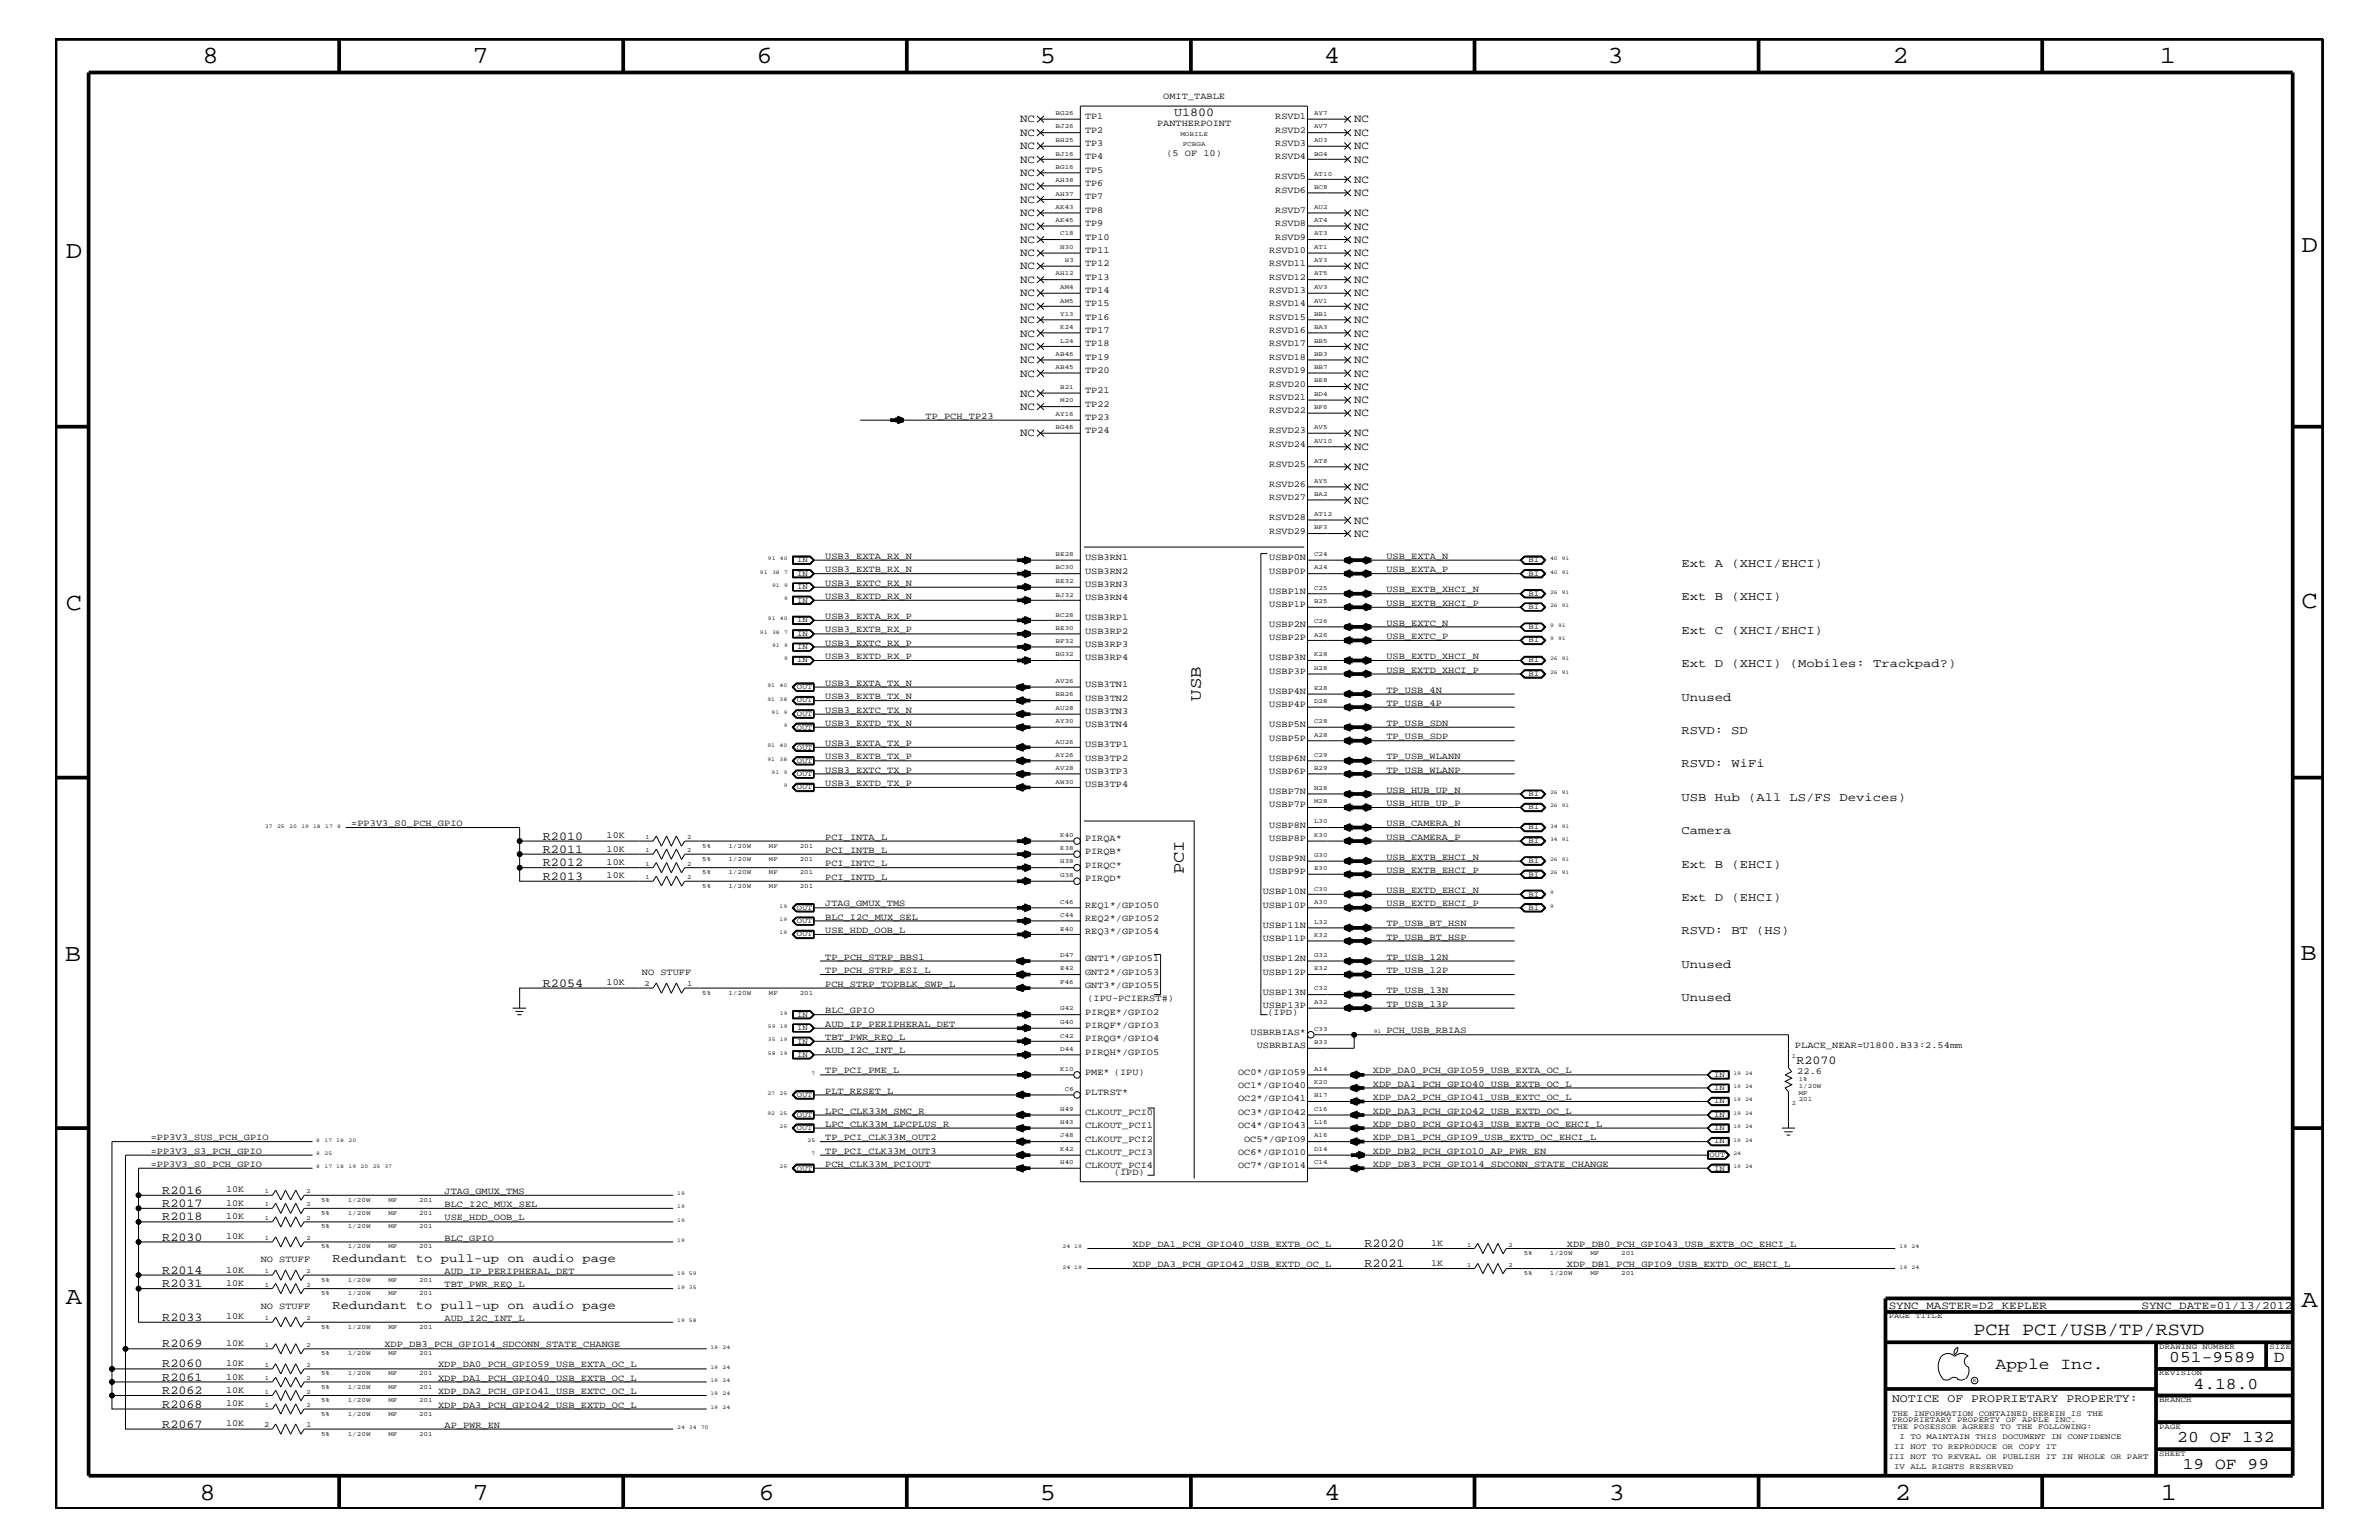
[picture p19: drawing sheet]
<svg xmlns="http://www.w3.org/2000/svg" width="432mm" height="279mm" viewBox="0 0 432 279" stroke-linecap="round" stroke-linejoin="round" font-family="sans-serif">
<defs><g id="words">
<g font-size="4.5">
<text x="36.7" y="11.5">8</text>
<text x="85.8" y="11.5">7</text>
<text x="137.3" y="11.5">6</text>
<text x="188.7" y="11.5">5</text>
<text x="240.3" y="11.5">4</text>
<text x="291.8" y="11.5">3</text>
<text x="343.5" y="11.5">2</text>
<text x="392" y="11.5">1</text>
<text x="11.9" y="46.8">D</text>
<text x="417.7" y="45.7">D</text>
<text x="11.9" y="110.6">C</text>
<text x="417.7" y="110.3">C</text>
<text x="11.8" y="174.3">B</text>
<text x="417.6" y="174.2">B</text>
<text x="11.9" y="236.7">A</text>
<text x="417.7" y="237.1">A</text>
<text x="36.2" y="272.1">8</text>
<text x="85.8" y="272.1">7</text>
<text x="137.7" y="272.1">6</text>
<text x="188.7" y="272.1">5</text>
<text x="240.4" y="272.1">4</text>
<text x="292" y="272.1">3</text>
<text x="343.9" y="272.1">2</text>
<text x="392.2" y="272.1">1</text>
</g>
<text font-size="3.3" x="358.2" y="242.3">PCH PCI/USB/TP/RSVD</text>
<g font-size="3">
<text x="217.9" y="127.2" transform="rotate(-90 217.9 127.2)">USB</text>
<text x="214.9" y="158.7" transform="rotate(-90 214.9 158.7)">PCI</text>
<text x="362.2" y="248.4">Apple Inc.</text>
<text x="393.7" y="247.1">051-9589</text>
<text x="398.1" y="252">4.18.0</text>
<text x="412.7" y="247.1">D</text>
<text x="395.2" y="261.6">20 OF 132</text>
<text x="396.2" y="266.6">19 OF 99</text>
</g>
<g font-size="2.2">
<text x="213.1" y="21">U1800</text>
<text x="305.2" y="102.9">Ext A (XHCI/EHCI)</text>
<text x="305.2" y="108.9">Ext B (XHCI)</text>
<text x="305.2" y="115">Ext C (XHCI/EHCI)</text>
<text x="305.2" y="121">Ext D (XHCI) (Mobiles: Trackpad?)</text>
<text x="305.2" y="127.1">Unused</text>
<text x="305.2" y="133.2">RSVD: SD</text>
<text x="305.2" y="139.2">RSVD: WiFi</text>
<text x="305.2" y="145.3">USB Hub (All LS/FS Devices)</text>
<text x="98.6" y="152.3">R2010</text>
<text x="98.6" y="154.7">R2011</text>
<text x="305.2" y="151.3">Camera</text>
<text x="98.6" y="157.2">R2012</text>
<text x="98.6" y="159.6">R2013</text>
<text x="305.2" y="157.4">Ext B (EHCI)</text>
<text x="305.2" y="163.5">Ext D (EHCI)</text>
<text x="305.2" y="169.5">RSVD: BT (HS)</text>
<text x="98.6" y="179">R2054</text>
<text x="305.2" y="175.6">Unused</text>
<text x="305.2" y="181.6">Unused</text>
<text x="326.1" y="193.1">R2070</text>
<text x="29.5" y="221.4">R2018</text>
<text x="29.5" y="216.6">R2016</text>
<text x="29.5" y="219">R2017</text>
<text x="29.5" y="225.1">R2030</text>
<text x="247.6" y="226.3">R2020</text>
<text x="29.5" y="231.1">R2014</text>
<text x="29.5" y="233.5">R2031</text>
<text x="60.4" y="229">Redundant to pull-up on audio page</text>
<text x="247.6" y="229.9">R2021</text>
<text x="29.5" y="239.6">R2033</text>
<text x="60.4" y="237.4">Redundant to pull-up on audio page</text>
<text x="29.5" y="244.5">R2069</text>
<text x="29.5" y="250.6">R2061</text>
<text x="29.5" y="248.1">R2060</text>
<text x="29.5" y="255.4">R2068</text>
<text x="29.5" y="252.9">R2062</text>
<text x="29.5" y="259">R2067</text>
</g>
<text font-size="2.1" x="343.4" y="254.4">NOTICE OF PROPRIETARY PROPERTY:</text>
<g font-size="2">
<text x="185.2" y="22.2">NC</text>
<text x="245.8" y="22.2">NC</text>
<text x="185.2" y="29.5">NC</text>
<text x="185.2" y="27.1">NC</text>
<text x="185.2" y="24.7">NC</text>
<text x="245.8" y="29.5">NC</text>
<text x="245.8" y="27.1">NC</text>
<text x="245.8" y="24.7">NC</text>
<text x="185.2" y="34.4">NC</text>
<text x="185.2" y="31.9">NC</text>
<text x="245.8" y="35.6">NC</text>
<text x="245.8" y="33.1">NC</text>
<text x="185.2" y="41.7">NC</text>
<text x="185.2" y="39.2">NC</text>
<text x="185.2" y="36.8">NC</text>
<text x="245.8" y="41.7">NC</text>
<text x="245.8" y="39.2">NC</text>
<text x="185.2" y="46.5">NC</text>
<text x="185.2" y="44.1">NC</text>
<text x="245.8" y="46.5">NC</text>
<text x="245.8" y="44.1">NC</text>
<text x="185.2" y="53.8">NC</text>
<text x="185.2" y="51.3">NC</text>
<text x="185.2" y="48.9">NC</text>
<text x="245.8" y="53.8">NC</text>
<text x="245.8" y="51.3">NC</text>
<text x="245.8" y="48.9">NC</text>
<text x="185.2" y="58.6">NC</text>
<text x="185.2" y="56.2">NC</text>
<text x="245.8" y="58.6">NC</text>
<text x="245.8" y="56.2">NC</text>
<text x="185.2" y="65.9">NC</text>
<text x="185.2" y="63.4">NC</text>
<text x="185.2" y="61.1">NC</text>
<text x="245.8" y="65.9">NC</text>
<text x="245.8" y="63.4">NC</text>
<text x="245.8" y="61.1">NC</text>
<text x="185.2" y="68.4">NC</text>
<text x="185.2" y="72">NC</text>
<text x="245.8" y="70.7">NC</text>
<text x="245.8" y="68.4">NC</text>
<text x="185.2" y="74.4">NC</text>
<text x="245.8" y="73.2">NC</text>
<text x="245.8" y="75.6">NC</text>
<text x="185.2" y="79.2">NC</text>
<text x="245.8" y="79.2">NC</text>
<text x="245.8" y="81.6">NC</text>
<text x="245.8" y="88.9">NC</text>
<text x="245.8" y="85.3">NC</text>
<text x="245.8" y="95">NC</text>
<text x="245.8" y="91.4">NC</text>
<text x="245.8" y="97.4">NC</text>
<text x="342.8" y="237.4">SYNC_MASTER=D2_KEPLER</text>
<text x="388.7" y="237.4">SYNC_DATE=01/13/2012</text>
</g>
<g font-size="1.7">
<text x="211.1" y="18">OMIT_TABLE</text>
<text x="196.9" y="21.6">TP1</text>
<text x="210" y="22.9">PANTHERPOINT</text>
<text x="231.5" y="21.6">RSVD1</text>
<text x="196.9" y="24.1">TP2</text>
<text x="196.9" y="26.5">TP3</text>
<text x="196.9" y="28.9">TP4</text>
<text x="211.7" y="28.3">(5 OF 10)</text>
<text x="231.5" y="24.1">RSVD2</text>
<text x="231.5" y="26.5">RSVD3</text>
<text x="231.5" y="28.9">RSVD4</text>
<text x="196.9" y="31.4">TP5</text>
<text x="196.9" y="33.7">TP6</text>
<text x="231.5" y="32.5">RSVD5</text>
<text x="231.5" y="35">RSVD6</text>
<text x="196.9" y="36.2">TP7</text>
<text x="196.9" y="38.6">TP8</text>
<text x="196.9" y="41">TP9</text>
<text x="231.5" y="41">RSVD8</text>
<text x="231.5" y="38.6">RSVD7</text>
<text x="196.9" y="43.5">TP10</text>
<text x="196.9" y="45.9">TP11</text>
<text x="230.4" y="45.9">RSVD10</text>
<text x="231.5" y="43.5">RSVD9</text>
<text x="196.9" y="53.2">TP14</text>
<text x="196.9" y="50.7">TP13</text>
<text x="196.9" y="48.3">TP12</text>
<text x="230.4" y="50.7">RSVD12</text>
<text x="230.4" y="48.3">RSVD11</text>
<text x="230.4" y="53.2">RSVD13</text>
<text x="196.9" y="55.6">TP15</text>
<text x="196.9" y="58">TP16</text>
<text x="230.4" y="55.6">RSVD14</text>
<text x="230.4" y="58">RSVD15</text>
<text x="196.9" y="60.4">TP17</text>
<text x="196.9" y="62.9">TP18</text>
<text x="196.9" y="65.3">TP19</text>
<text x="230.4" y="60.4">RSVD16</text>
<text x="230.4" y="62.9">RSVD17</text>
<text x="230.4" y="65.3">RSVD18</text>
<text x="196.9" y="67.7">TP20</text>
<text x="196.9" y="71.3">TP21</text>
<text x="230.4" y="67.7">RSVD19</text>
<text x="230.4" y="70.1">RSVD20</text>
<text x="168" y="76">TP_PCH_TP23</text>
<text x="196.9" y="76.2">TP23</text>
<text x="196.9" y="73.8">TP22</text>
<text x="230.4" y="72.6">RSVD21</text>
<text x="230.4" y="75">RSVD22</text>
<text x="196.9" y="78.6">TP24</text>
<text x="230.4" y="78.6">RSVD23</text>
<text x="230.4" y="81.1">RSVD24</text>
<text x="230.4" y="84.7">RSVD25</text>
<text x="230.4" y="88.3">RSVD26</text>
<text x="230.4" y="90.7">RSVD27</text>
<text x="230.4" y="94.3">RSVD28</text>
<text x="149.8" y="101.4">USB3_EXTA_RX_N</text>
<text x="196.9" y="101.6">USB3RN1</text>
<text x="230.4" y="101.6">USBP0N</text>
<text x="230.4" y="96.8">RSVD29</text>
<text x="251.6" y="101.4">USB_EXTA_N</text>
<text x="149.8" y="106.3">USB3_EXTC_RX_N</text>
<text x="149.8" y="103.8">USB3_EXTB_RX_N</text>
<text x="196.9" y="106.5">USB3RN3</text>
<text x="196.9" y="104.1">USB3RN2</text>
<text x="230.4" y="104.1">USBP0P</text>
<text x="230.4" y="107.7">USBP1N</text>
<text x="251.6" y="103.8">USB_EXTA_P</text>
<text x="251.6" y="107.5">USB_EXTB_XHCI_N</text>
<text x="149.8" y="108.7">USB3_EXTD_RX_N</text>
<text x="149.8" y="112.3">USB3_EXTA_RX_P</text>
<text x="196.9" y="112.6">USB3RP1</text>
<text x="196.9" y="108.9">USB3RN4</text>
<text x="230.4" y="113.7">USBP2N</text>
<text x="230.4" y="110.2">USBP1P</text>
<text x="251.6" y="113.6">USB_EXTC_N</text>
<text x="251.6" y="109.9">USB_EXTB_XHCI_P</text>
<text x="149.8" y="119.6">USB3_EXTD_RX_P</text>
<text x="149.8" y="114.8">USB3_EXTB_RX_P</text>
<text x="149.8" y="117.2">USB3_EXTC_RX_P</text>
<text x="196.9" y="119.8">USB3RP4</text>
<text x="196.9" y="117.4">USB3RP3</text>
<text x="196.9" y="115">USB3RP2</text>
<text x="230.4" y="116.2">USBP2P</text>
<text x="230.4" y="119.8">USBP3N</text>
<text x="251.6" y="119.6">USB_EXTD_XHCI_N</text>
<text x="251.6" y="115.9">USB_EXTC_P</text>
<text x="149.8" y="124.4">USB3_EXTA_TX_N</text>
<text x="196.9" y="124.7">USB3TN1</text>
<text x="230.4" y="125.9">USBP4N</text>
<text x="230.4" y="122.3">USBP3P</text>
<text x="251.6" y="125.7">TP_USB_4N</text>
<text x="251.6" y="122">USB_EXTD_XHCI_P</text>
<text x="149.8" y="131.7">USB3_EXTD_TX_N</text>
<text x="149.8" y="129.3">USB3_EXTC_TX_N</text>
<text x="149.8" y="126.9">USB3_EXTB_TX_N</text>
<text x="196.9" y="127.1">USB3TN2</text>
<text x="196.9" y="129.6">USB3TN3</text>
<text x="196.9" y="131.9">USB3TN4</text>
<text x="230.4" y="128.3">USBP4P</text>
<text x="230.4" y="131.9">USBP5N</text>
<text x="251.6" y="128">TP_USB_4P</text>
<text x="251.6" y="131.7">TP_USB_SDN</text>
<text x="149.8" y="135.3">USB3_EXTA_TX_P</text>
<text x="149.8" y="137.8">USB3_EXTB_TX_P</text>
<text x="196.9" y="135.6">USB3TP1</text>
<text x="230.4" y="134.4">USBP5P</text>
<text x="251.6" y="137.8">TP_USB_WLANN</text>
<text x="251.6" y="134.1">TP_USB_SDP</text>
<text x="149.8" y="140.2">USB3_EXTC_TX_P</text>
<text x="149.8" y="142.6">USB3_EXTD_TX_P</text>
<text x="196.9" y="138">USB3TP2</text>
<text x="196.9" y="140.4">USB3TP3</text>
<text x="196.9" y="142.9">USB3TP4</text>
<text x="230.4" y="140.4">USBP6P</text>
<text x="230.4" y="138">USBP6N</text>
<text x="251.6" y="140.2">TP_USB_WLANP</text>
<text x="251.6" y="143.9">USB_HUB_UP_N</text>
<text x="63.8" y="149.9">=PP3V3_S0_PCH_GPIO</text>
<text x="230.4" y="144">USBP7N</text>
<text x="230.4" y="146.5">USBP7P</text>
<text x="251.6" y="149.9">USB_CAMERA_N</text>
<text x="251.6" y="146.2">USB_HUB_UP_P</text>
<text x="110.1" y="152.1">10K</text>
<text x="110.1" y="154.5">10K</text>
<text x="149.8" y="152.3">PCI_INTA_L</text>
<text x="149.8" y="154.7">PCI_INTB_L</text>
<text x="196.9" y="152.6">PIRQA*</text>
<text x="196.9" y="155">PIRQB*</text>
<text x="230.4" y="152.6">USBP8P</text>
<text x="230.4" y="150.1">USBP8N</text>
<text x="251.6" y="156">USB_EXTB_EHCI_N</text>
<text x="251.6" y="152.3">USB_CAMERA_P</text>
<text x="110.1" y="156.9">10K</text>
<text x="110.1" y="159.4">10K</text>
<text x="149.8" y="159.6">PCI_INTD_L</text>
<text x="149.8" y="157.2">PCI_INTC_L</text>
<text x="196.9" y="157.4">PIRQC*</text>
<text x="196.9" y="159.9">PIRQD*</text>
<text x="230.4" y="156.2">USBP9N</text>
<text x="230.4" y="158.6">USBP9P</text>
<text x="251.6" y="158.4">USB_EXTB_EHCI_P</text>
<text x="251.6" y="162">USB_EXTD_EHCI_N</text>
<text x="149.8" y="166.9">BLC_I2C_MUX_SEL</text>
<text x="149.8" y="164.5">JTAG_GMUX_TMS</text>
<text x="196.9" y="164.7">REQ1*/GPIO50</text>
<text x="196.9" y="167.1">REQ2*/GPIO52</text>
<text x="229.2" y="164.7">USBP10P</text>
<text x="229.2" y="162.2">USBP10N</text>
<text x="251.6" y="164.5">USB_EXTD_EHCI_P</text>
<text x="149.8" y="169.3">USE_HDD_OOB_L</text>
<text x="196.9" y="169.5">REQ3*/GPIO54</text>
<text x="229.2" y="168.3">USBP11N</text>
<text x="229.2" y="170.7">USBP11P</text>
<text x="251.6" y="170.5">TP_USB_BT_HSP</text>
<text x="251.6" y="168.1">TP_USB_BT_HSN</text>
<text x="110.1" y="178.8">10K</text>
<text x="116.5" y="176.8">NO STUFF</text>
<text x="149.8" y="176.6">TP_PCH_STRP_ESI_L</text>
<text x="149.8" y="179">PCH_STRP_TOPBLK_SWP_L</text>
<text x="149.8" y="174.2">TP_PCH_STRP_BBS1</text>
<text x="196.9" y="174.4">GNT1*/GPIO51</text>
<text x="196.9" y="176.8">GNT2*/GPIO53</text>
<text x="196.9" y="179.3">GNT3*/GPIO55</text>
<text x="229.2" y="176.8">USBP12P</text>
<text x="229.2" y="174.4">USBP12N</text>
<text x="251.6" y="176.6">TP_USB_12P</text>
<text x="251.6" y="174.2">TP_USB_12N</text>
<text x="149.8" y="183.8">BLC_GPIO</text>
<text x="196.9" y="184.1">PIRQE*/GPIO2</text>
<text x="197.4" y="181.6">(IPU-PCIERST#)</text>
<text x="229.2" y="180.5">USBP13N</text>
<text x="229.2" y="182.9">USBP13P</text>
<text x="230" y="184.1">(IPD)</text>
<text x="251.6" y="182.7">TP_USB_13P</text>
<text x="251.6" y="180.2">TP_USB_13N</text>
<text x="149.8" y="191.1">AUD_I2C_INT_L</text>
<text x="149.8" y="186.3">AUD_IP_PERIPHERAL_DET</text>
<text x="149.8" y="188.7">TBT_PWR_REQ_L</text>
<text x="196.9" y="186.5">PIRQF*/GPIO3</text>
<text x="196.9" y="188.9">PIRQG*/GPIO4</text>
<text x="196.9" y="191.4">PIRQH*/GPIO5</text>
<text x="227" y="187.7">USBRBIAS*</text>
<text x="228.1" y="190.2">USBRBIAS</text>
<text x="251.6" y="187.5">PCH_USB_RBIAS</text>
<text x="325.8" y="190.2">PLACE_NEAR=U1800.B33:2.54mm</text>
<text x="149.8" y="194.8">TP_PCI_PME_L</text>
<text x="196.9" y="195">PME* (IPU)</text>
<text x="224.7" y="195">OC0*/GPIO59</text>
<text x="224.7" y="197.4">OC1*/GPIO40</text>
<text x="249.2" y="197.2">XDP_DA1_PCH_GPIO40_USB_EXTB_OC_L</text>
<text x="249.2" y="194.8">XDP_DA0_PCH_GPIO59_USB_EXTA_OC_L</text>
<text x="326.2" y="194.8">22.6</text>
<text x="149.8" y="198.4">PLT_RESET_L</text>
<text x="149.8" y="202">LPC_CLK33M_SMC_R</text>
<text x="196.9" y="198.7">PLTRST*</text>
<text x="196.9" y="202.3">CLKOUT_PCI0</text>
<text x="224.7" y="199.8">OC2*/GPIO41</text>
<text x="224.7" y="202.3">OC3*/GPIO42</text>
<text x="249.2" y="199.6">XDP_DA2_PCH_GPIO41_USB_EXTC_OC_L</text>
<text x="249.2" y="202">XDP_DA3_PCH_GPIO42_USB_EXTD_OC_L</text>
<text x="27.3" y="209.3">=PP3V3_S3_PCH_GPIO</text>
<text x="27.3" y="206.9">=PP3V3_SUS_PCH_GPIO</text>
<text x="149.8" y="204.4">LPC_CLK33M_LPCPLUS_R</text>
<text x="149.8" y="206.9">TP_PCI_CLK33M_OUT2</text>
<text x="149.8" y="209.3">TP_PCI_CLK33M_OUT3</text>
<text x="196.9" y="207.1">CLKOUT_PCI2</text>
<text x="196.9" y="204.7">CLKOUT_PCI1</text>
<text x="196.9" y="209.6">CLKOUT_PCI3</text>
<text x="224.7" y="204.7">OC4*/GPIO43</text>
<text x="224.7" y="209.6">OC6*/GPIO10</text>
<text x="225.8" y="207.1">OC5*/GPIO9</text>
<text x="249.2" y="204.4">XDP_DB0_PCH_GPIO43_USB_EXTB_OC_EHCI_L</text>
<text x="249.2" y="209.3">XDP_DB2_PCH_GPIO10_AP_PWR_EN</text>
<text x="249.2" y="206.9">XDP_DB1_PCH_GPIO9_USB_EXTD_OC_EHCI_L</text>
<text x="27.3" y="211.7">=PP3V3_S0_PCH_GPIO</text>
<text x="149.8" y="211.7">PCH_CLK33M_PCIOUT</text>
<text x="196.9" y="211.9">CLKOUT_PCI4</text>
<text x="202.2" y="213.2">(IPD)</text>
<text x="224.7" y="211.9">OC7*/GPIO14</text>
<text x="249.2" y="211.7">XDP_DB3_PCH_GPIO14_SDCONN_STATE_CHANGE</text>
<text x="41" y="221.2">10K</text>
<text x="41" y="216.4">10K</text>
<text x="41" y="218.7">10K</text>
<text x="80.7" y="221.4">USE_HDD_OOB_L</text>
<text x="80.7" y="219">BLC_I2C_MUX_SEL</text>
<text x="80.7" y="216.6">JTAG_GMUX_TMS</text>
<text x="41" y="224.8">10K</text>
<text x="80.7" y="225.1">BLC_GPIO</text>
<text x="205.6" y="226.3">XDP_DA1_PCH_GPIO40_USB_EXTB_OC_L</text>
<text x="259.8" y="226">1K</text>
<text x="284.4" y="226.3">XDP_DB0_PCH_GPIO43_USB_EXTB_OC_EHCI_L</text>
<text x="41" y="230.9">10K</text>
<text x="41" y="233.3">10K</text>
<text x="47.3" y="229">NO STUFF</text>
<text x="80.7" y="231.1">AUD_IP_PERIPHERAL_DET</text>
<text x="80.7" y="233.5">TBT_PWR_REQ_L</text>
<text x="205.6" y="229.9">XDP_DA3_PCH_GPIO42_USB_EXTD_OC_L</text>
<text x="259.8" y="229.6">1K</text>
<text x="284.4" y="229.9">XDP_DB1_PCH_GPIO9_USB_EXTD_OC_EHCI_L</text>
<text x="41" y="239.4">10K</text>
<text x="47.3" y="237.4">NO STUFF</text>
<text x="80.7" y="239.6">AUD_I2C_INT_L</text>
<text x="41" y="244.2">10K</text>
<text x="69.8" y="244.5">XDP_DB3_PCH_GPIO14_SDCONN_STATE_CHANGE</text>
<text x="41" y="250.3">10K</text>
<text x="41" y="247.8">10K</text>
<text x="79.5" y="248.1">XDP_DA0_PCH_GPIO59_USB_EXTA_OC_L</text>
<text x="79.5" y="250.6">XDP_DA1_PCH_GPIO40_USB_EXTB_OC_L</text>
<text x="41" y="255.1">10K</text>
<text x="41" y="252.7">10K</text>
<text x="79.5" y="252.9">XDP_DA2_PCH_GPIO41_USB_EXTC_OC_L</text>
<text x="79.5" y="255.4">XDP_DA3_PCH_GPIO42_USB_EXTD_OC_L</text>
<text x="41" y="258.8">10K</text>
<text x="80.7" y="259">AP_PWR_EN</text>
</g>
<g font-size="1.4">
<text x="144.7" y="102.1">IN</text>
<text x="144.7" y="104.4">IN</text>
<text x="144.7" y="106.9">IN</text>
<text x="277.5" y="102.1">BI</text>
<text x="277.5" y="104.4">BI</text>
<text x="144.7" y="112.9">IN</text>
<text x="144.7" y="109.3">IN</text>
<text x="277.5" y="108.1">BI</text>
<text x="277.5" y="110.5">BI</text>
<text x="144.7" y="115.3">IN</text>
<text x="144.7" y="117.8">IN</text>
<text x="277.5" y="114.2">BI</text>
<text x="277.5" y="116.5">BI</text>
<text x="144.6" y="125.1">OUT</text>
<text x="144.7" y="120.2">IN</text>
<text x="277.5" y="120.2">BI</text>
<text x="277.5" y="122.6">BI</text>
<text x="144.6" y="127.5">OUT</text>
<text x="144.6" y="129.9">OUT</text>
<text x="144.6" y="136">OUT</text>
<text x="144.6" y="132.4">OUT</text>
<text x="144.6" y="138.4">OUT</text>
<text x="144.6" y="140.8">OUT</text>
<text x="144.6" y="143.2">OUT</text>
<text x="277.5" y="144.5">BI</text>
<text x="277.5" y="146.8">BI</text>
<text x="277.5" y="150.5">BI</text>
<text x="277.5" y="152.9">BI</text>
<text x="277.5" y="159">BI</text>
<text x="277.5" y="156.6">BI</text>
<text x="144.6" y="165">OUT</text>
<text x="144.6" y="167.5">OUT</text>
<text x="277.5" y="165">BI</text>
<text x="277.5" y="162.7">BI</text>
<text x="144.6" y="169.9">OUT</text>
<text x="117" y="178.8">2</text>
<text x="124.7" y="178.8">1</text>
<text x="144.7" y="184.4">IN</text>
<text x="144.7" y="186.9">IN</text>
<text x="144.7" y="189.3">IN</text>
<text x="144.7" y="191.7">IN</text>
<text x="311.1" y="195.4">IN</text>
<text x="311.1" y="197.8">IN</text>
<text x="144.6" y="199">OUT</text>
<text x="144.6" y="202.6">OUT</text>
<text x="311.1" y="200.2">IN</text>
<text x="311.1" y="202.6">IN</text>
<text x="144.6" y="205.1">OUT</text>
<text x="310.3" y="209.9">OUT</text>
<text x="311.1" y="205.1">IN</text>
<text x="311.1" y="207.5">IN</text>
<text x="144.6" y="212.4">OUT</text>
<text x="311.1" y="212.4">IN</text>
<text x="342.8" y="239.2">PAGE TITLE</text>
<text x="391.9" y="244.7">DRAWING NUMBER</text>
<text x="411.9" y="244.7">SIZE</text>
<text x="391.9" y="249.5">REVISION</text>
<text x="343.4" y="256.8">THE INFORMATION CONTAINED HEREIN IS THE</text>
<text x="391.9" y="254.4">BRANCH</text>
<text x="47.9" y="258.9">2</text>
<text x="55.6" y="258.9">1</text>
<text x="343.4" y="258">PROPRIETARY PROPERTY OF APPLE INC.</text>
<text x="343.4" y="259.3">THE POSESSOR AGREES TO THE FOLLOWING:</text>
<text x="343.8" y="262.9">II NOT TO REPRODUCE OR COPY IT</text>
<text x="344.8" y="261.1">I TO MAINTAIN THIS DOCUMENT IN CONFIDENCE</text>
<text x="391.9" y="259.3">PAGE</text>
<text x="342.8" y="264.7">III NOT TO REVEAL OR PUBLISH IT IN WHOLE OR PART</text>
<text x="343.8" y="266.6">IV ALL RIGHTS RESERVED</text>
<text x="391.9" y="264.1">SHEET</text>
</g>
<g font-size="1.2">
<text x="191.6" y="20.9">BG26</text>
<text x="191.6" y="23.3">BJ26</text>
<text x="238.5" y="20.9">AY7</text>
<text x="238.5" y="23.3">AV7</text>
<text x="191.6" y="25.8">BH25</text>
<text x="191.6" y="28.2">BJ16</text>
<text x="214.2" y="24.7">MOBILE</text>
<text x="214.7" y="26.5">FCBGA</text>
<text x="238.5" y="25.8">AU3</text>
<text x="238.5" y="28.2">BG4</text>
<text x="191.6" y="30.6">BG16</text>
<text x="191.6" y="33">AH38</text>
<text x="191.6" y="35.5">AH37</text>
<text x="238.5" y="31.9">AT10</text>
<text x="238.5" y="34.2">BC8</text>
<text x="191.6" y="37.9">AK43</text>
<text x="191.6" y="40.3">AK45</text>
<text x="238.5" y="37.9">AU2</text>
<text x="238.5" y="40.3">AT4</text>
<text x="192.4" y="42.7">C18</text>
<text x="192.4" y="45.2">N30</text>
<text x="193.3" y="47.6">H3</text>
<text x="238.5" y="42.7">AT3</text>
<text x="238.5" y="45.2">AT1</text>
<text x="238.5" y="47.6">AY3</text>
<text x="191.6" y="50">AH12</text>
<text x="192.4" y="52.4">AM4</text>
<text x="238.5" y="50">AT5</text>
<text x="238.5" y="52.4">AV3</text>
<text x="192.4" y="54.9">AM5</text>
<text x="192.4" y="57.3">Y13</text>
<text x="192.4" y="59.7">K24</text>
<text x="238.5" y="54.9">AV1</text>
<text x="238.5" y="57.3">BB1</text>
<text x="238.5" y="59.7">BA3</text>
<text x="191.6" y="64.5">AB46</text>
<text x="192.4" y="62.2">L24</text>
<text x="238.5" y="62.2">BB5</text>
<text x="238.5" y="64.5">BB3</text>
<text x="191.6" y="67">AB45</text>
<text x="192.4" y="70.6">B21</text>
<text x="238.5" y="67">BB7</text>
<text x="238.5" y="69.4">BE8</text>
<text x="238.5" y="71.8">BD4</text>
<text x="191.6" y="75.5">AY16</text>
<text x="191.6" y="77.9">BG46</text>
<text x="192.4" y="73">M20</text>
<text x="238.5" y="74.3">BF6</text>
<text x="238.5" y="77.9">AV5</text>
<text x="238.5" y="80.3">AV10</text>
<text x="238.5" y="83.9">AT8</text>
<text x="238.5" y="87.6">AY5</text>
<text x="238.5" y="90">BA2</text>
<text x="238.5" y="93.7">AT12</text>
<text x="191.6" y="101">BE28</text>
<text x="238.5" y="96">BF3</text>
<text x="238.5" y="101">C24</text>
<text x="191.6" y="103.3">BC30</text>
<text x="191.6" y="105.8">BE32</text>
<text x="238.5" y="103.3">A24</text>
<text x="238.5" y="107">C25</text>
<text x="191.6" y="108.2">BJ32</text>
<text x="191.6" y="111.9">BC28</text>
<text x="238.5" y="109.4">B25</text>
<text x="238.5" y="113.1">C26</text>
<text x="191.6" y="114.2">BE30</text>
<text x="191.6" y="116.7">BF32</text>
<text x="191.6" y="119.1">BG32</text>
<text x="238.5" y="115.5">A26</text>
<text x="238.5" y="119.1">K28</text>
<text x="191.6" y="124">AV26</text>
<text x="238.5" y="121.5">H28</text>
<text x="238.5" y="125.2">E28</text>
<text x="191.6" y="126.4">BB26</text>
<text x="191.6" y="128.8">AU28</text>
<text x="191.6" y="131.3">AY30</text>
<text x="238.5" y="127.6">D28</text>
<text x="238.5" y="131.3">C28</text>
<text x="191.6" y="134.9">AU26</text>
<text x="191.6" y="137.3">AY26</text>
<text x="238.5" y="133.6">A28</text>
<text x="238.5" y="137.3">C29</text>
<text x="191.6" y="139.7">AV28</text>
<text x="191.6" y="142.2">AW30</text>
<text x="238.5" y="139.7">B29</text>
<text x="238.5" y="143.4">N28</text>
<text x="238.5" y="145.7">M28</text>
<text x="238.5" y="149.4">L30</text>
<text x="117.2" y="152.2">1</text>
<text x="117.2" y="154.6">1</text>
<text x="124.7" y="152.2">2</text>
<text x="124.7" y="154.6">2</text>
<text x="127.5" y="153.8">5%</text>
<text x="132.2" y="153.8">1/20W</text>
<text x="139.6" y="153.8">MF</text>
<text x="145.2" y="153.8">201</text>
<text x="192.4" y="151.8">K40</text>
<text x="192.4" y="154.3">K38</text>
<text x="238.5" y="151.8">K30</text>
<text x="238.5" y="155.5">G30</text>
<text x="117.2" y="157.1">1</text>
<text x="117.2" y="159.5">1</text>
<text x="124.7" y="157.1">2</text>
<text x="124.7" y="159.5">2</text>
<text x="127.5" y="156.2">5%</text>
<text x="127.5" y="158.6">5%</text>
<text x="127.5" y="161.1">5%</text>
<text x="132.2" y="156.2">1/20W</text>
<text x="132.2" y="158.6">1/20W</text>
<text x="132.2" y="161.1">1/20W</text>
<text x="139.6" y="156.2">MF</text>
<text x="139.6" y="158.6">MF</text>
<text x="139.6" y="161.1">MF</text>
<text x="145.2" y="156.2">201</text>
<text x="145.2" y="158.6">201</text>
<text x="145.2" y="161.1">201</text>
<text x="192.4" y="156.7">H38</text>
<text x="192.4" y="159.1">G38</text>
<text x="238.5" y="161.6">C30</text>
<text x="238.5" y="157.9">E30</text>
<text x="192.4" y="163.9">C46</text>
<text x="192.4" y="166.4">C44</text>
<text x="238.5" y="163.9">A30</text>
<text x="238.5" y="167.6">L32</text>
<text x="192.4" y="173.7">D47</text>
<text x="192.4" y="168.9">E40</text>
<text x="238.5" y="170">K32</text>
<text x="238.5" y="173.7">G32</text>
<text x="192.4" y="176.1">E42</text>
<text x="192.4" y="178.5">F46</text>
<text x="238.5" y="176.1">E32</text>
<text x="238.5" y="179.7">C32</text>
<text x="127.5" y="180.5">5%</text>
<text x="132.2" y="180.5">1/20W</text>
<text x="139.6" y="180.5">MF</text>
<text x="145.2" y="180.5">201</text>
<text x="192.4" y="183.3">G42</text>
<text x="192.4" y="185.8">G40</text>
<text x="238.5" y="182.1">A32</text>
<text x="192.4" y="188.2">C42</text>
<text x="192.4" y="190.6">D44</text>
<text x="238.5" y="189.4">B33</text>
<text x="238.5" y="187">C33</text>
<text x="325.2" y="192">1</text>
<text x="192.4" y="194.3">K10</text>
<text x="193.3" y="197.9">C6</text>
<text x="238.5" y="194.3">A14</text>
<text x="238.5" y="196.7">K20</text>
<text x="326.5" y="196.2">1%</text>
<text x="326.5" y="197.4">1/20W</text>
<text x="192.4" y="201.5">H49</text>
<text x="192.4" y="204">H43</text>
<text x="238.5" y="199.1">B17</text>
<text x="238.5" y="201.5">C16</text>
<text x="238.5" y="204">L16</text>
<text x="325.2" y="200.4">2</text>
<text x="326.5" y="198.7">MF</text>
<text x="326.5" y="199.8">201</text>
<text x="192.4" y="206.4">J48</text>
<text x="192.4" y="208.8">K42</text>
<text x="238.5" y="206.4">A16</text>
<text x="238.5" y="208.8">D14</text>
<text x="192.4" y="211.3">H40</text>
<text x="238.5" y="211.3">C14</text>
<text x="48.1" y="221.3">1</text>
<text x="48.1" y="216.4">1</text>
<text x="48.1" y="218.9">1</text>
<text x="55.6" y="221.3">2</text>
<text x="55.6" y="216.4">2</text>
<text x="55.6" y="218.9">2</text>
<text x="58.3" y="220.4">5%</text>
<text x="58.3" y="218">5%</text>
<text x="63.1" y="218">1/20W</text>
<text x="63.1" y="220.4">1/20W</text>
<text x="70.5" y="218">MF</text>
<text x="70.5" y="220.4">MF</text>
<text x="76.1" y="218">201</text>
<text x="76.1" y="220.4">201</text>
<text x="48.1" y="224.9">1</text>
<text x="55.6" y="224.9">2</text>
<text x="58.3" y="226.5">5%</text>
<text x="58.3" y="222.9">5%</text>
<text x="63.1" y="226.5">1/20W</text>
<text x="63.1" y="222.9">1/20W</text>
<text x="70.5" y="226.5">MF</text>
<text x="70.5" y="222.9">MF</text>
<text x="76.1" y="226.5">201</text>
<text x="76.1" y="222.9">201</text>
<text x="266.3" y="226.2">1</text>
<text x="273.8" y="226.2">2</text>
<text x="276.6" y="227.7">5%</text>
<text x="281.3" y="227.7">1/20W</text>
<text x="288.7" y="227.7">MF</text>
<text x="294.3" y="227.7">201</text>
<text x="48.1" y="231">1</text>
<text x="48.1" y="233.5">1</text>
<text x="55.6" y="231">2</text>
<text x="55.6" y="233.5">2</text>
<text x="58.3" y="232.6">5%</text>
<text x="63.1" y="232.6">1/20W</text>
<text x="70.5" y="232.6">MF</text>
<text x="76.1" y="232.6">201</text>
<text x="266.3" y="229.8">1</text>
<text x="273.8" y="229.8">2</text>
<text x="276.6" y="231.3">5%</text>
<text x="281.3" y="231.3">1/20W</text>
<text x="288.7" y="231.3">MF</text>
<text x="294.3" y="231.3">201</text>
<text x="48.1" y="239.5">1</text>
<text x="55.6" y="239.5">2</text>
<text x="58.3" y="235">5%</text>
<text x="63.1" y="235">1/20W</text>
<text x="70.5" y="235">MF</text>
<text x="76.1" y="235">201</text>
<text x="48.1" y="244.4">1</text>
<text x="55.6" y="244.4">2</text>
<text x="58.3" y="241.1">5%</text>
<text x="58.3" y="245.9">5%</text>
<text x="63.1" y="241.1">1/20W</text>
<text x="63.1" y="245.9">1/20W</text>
<text x="70.5" y="241.1">MF</text>
<text x="70.5" y="245.9">MF</text>
<text x="76.1" y="241.1">201</text>
<text x="76.1" y="245.9">201</text>
<text x="48.1" y="250.4">1</text>
<text x="48.1" y="248">1</text>
<text x="55.6" y="250.4">2</text>
<text x="55.6" y="248">2</text>
<text x="58.3" y="252">5%</text>
<text x="58.3" y="249.5">5%</text>
<text x="63.1" y="252">1/20W</text>
<text x="63.1" y="249.5">1/20W</text>
<text x="70.5" y="249.5">MF</text>
<text x="70.5" y="252">MF</text>
<text x="76.1" y="252">201</text>
<text x="76.1" y="249.5">201</text>
<text x="48.1" y="255.2">1</text>
<text x="48.1" y="252.8">1</text>
<text x="55.6" y="255.2">2</text>
<text x="55.6" y="252.8">2</text>
<text x="58.3" y="256.8">5%</text>
<text x="58.3" y="254.4">5%</text>
<text x="63.1" y="256.8">1/20W</text>
<text x="63.1" y="254.4">1/20W</text>
<text x="70.5" y="256.8">MF</text>
<text x="70.5" y="254.4">MF</text>
<text x="76.1" y="256.8">201</text>
<text x="76.1" y="254.4">201</text>
<text x="58.3" y="260.5">5%</text>
<text x="63.1" y="260.5">1/20W</text>
<text x="70.5" y="260.5">MF</text>
<text x="76.1" y="260.5">201</text>
</g>
<g font-size="1">
<text x="139.4" y="101.6">91</text>
<text x="141.6" y="101.6">40</text>
<text x="281.3" y="101.6">40 91</text>
<text x="137.9" y="104.1">91</text>
<text x="140.1" y="104.1">38</text>
<text x="140.1" y="106.5">91</text>
<text x="142.3" y="104.1">7</text>
<text x="142.3" y="106.5">9</text>
<text x="281.3" y="107.7">26 91</text>
<text x="281.3" y="104.1">40 91</text>
<text x="139.4" y="112.6">91</text>
<text x="141.6" y="112.6">40</text>
<text x="142.3" y="108.9">9</text>
<text x="281.3" y="110.2">26 91</text>
<text x="281.3" y="113.7">9</text>
<text x="282.8" y="113.7">91</text>
<text x="137.9" y="115">91</text>
<text x="140.1" y="115">38</text>
<text x="140.1" y="117.4">91</text>
<text x="142.3" y="115">7</text>
<text x="142.3" y="117.4">9</text>
<text x="142.3" y="119.8">9</text>
<text x="281.3" y="116.2">9</text>
<text x="281.3" y="119.8">26 91</text>
<text x="282.8" y="116.2">91</text>
<text x="139.3" y="124.7">91</text>
<text x="141.5" y="124.7">40</text>
<text x="281.3" y="122.3">26 91</text>
<text x="139.3" y="127.1">91</text>
<text x="140" y="129.6">91</text>
<text x="141.5" y="127.1">38</text>
<text x="142.2" y="129.6">9</text>
<text x="142.2" y="131.9">9</text>
<text x="139.3" y="135.6">91</text>
<text x="141.5" y="135.6">40</text>
<text x="139.3" y="138">91</text>
<text x="140" y="140.4">91</text>
<text x="141.5" y="138">38</text>
<text x="142.2" y="140.4">9</text>
<text x="142.2" y="142.9">9</text>
<text x="281.3" y="144">26 91</text>
<text x="281.3" y="146.5">26 91</text>
<text x="48.1" y="150.1">37</text>
<text x="50.3" y="150.1">25</text>
<text x="52.5" y="150.1">20</text>
<text x="54.7" y="150.1">19 18</text>
<text x="59" y="150.1">17</text>
<text x="61.2" y="150.1">8</text>
<text x="281.3" y="150.1">34 91</text>
<text x="281.3" y="152.6">34 91</text>
<text x="281.3" y="158.6">26 91</text>
<text x="281.3" y="156.2">26 91</text>
<text x="141.5" y="164.7">19</text>
<text x="141.5" y="167.1">19</text>
<text x="281.3" y="164.7">9</text>
<text x="281.3" y="162.2">9</text>
<text x="141.5" y="169.5">19</text>
<text x="141.6" y="184.1">19</text>
<text x="139.4" y="186.5">59</text>
<text x="139.4" y="188.9">35</text>
<text x="139.4" y="191.4">58</text>
<text x="141.6" y="186.5">19</text>
<text x="141.6" y="188.9">19</text>
<text x="141.6" y="191.4">19</text>
<text x="249.3" y="187.5">91</text>
<text x="147.3" y="195">7</text>
<text x="314.6" y="195">19 24</text>
<text x="314.6" y="197.4">19 24</text>
<text x="139.3" y="198.7">27</text>
<text x="139.3" y="202.3">92</text>
<text x="141.5" y="198.7">25</text>
<text x="141.5" y="202.3">25</text>
<text x="314.6" y="199.8">19 24</text>
<text x="314.6" y="202.3">19 24</text>
<text x="57.4" y="209.6">8</text>
<text x="57.4" y="207.1">8</text>
<text x="58.9" y="209.6">25</text>
<text x="58.9" y="207.1">17 18</text>
<text x="63.2" y="207.1">20</text>
<text x="141.5" y="204.7">25</text>
<text x="146.6" y="207.1">25</text>
<text x="147.3" y="209.6">7</text>
<text x="314.6" y="209.6">24</text>
<text x="314.6" y="204.7">19 24</text>
<text x="314.6" y="207.1">19 24</text>
<text x="57.4" y="211.9">8</text>
<text x="58.9" y="211.9">17 18</text>
<text x="63.2" y="211.9">19</text>
<text x="65.4" y="211.9">20</text>
<text x="67.6" y="211.9">25 37</text>
<text x="141.5" y="211.9">25</text>
<text x="314.6" y="211.9">19 24</text>
<text x="122.9" y="221.7">19</text>
<text x="122.9" y="219.2">19</text>
<text x="122.9" y="216.9">19</text>
<text x="122.9" y="225.3">19</text>
<text x="192.9" y="226.5">24 19</text>
<text x="344.8" y="226.5">19</text>
<text x="347" y="226.5">24</text>
<text x="122.9" y="231.3">19 59</text>
<text x="122.9" y="233.8">19 35</text>
<text x="192.9" y="230.2">24 19</text>
<text x="344.8" y="230.2">19</text>
<text x="347" y="230.2">24</text>
<text x="122.9" y="239.9">19 58</text>
<text x="128.9" y="244.7">19</text>
<text x="131.1" y="244.7">24</text>
<text x="128.9" y="248.4">19</text>
<text x="128.9" y="250.7">19</text>
<text x="131.1" y="248.4">24</text>
<text x="131.1" y="250.7">24</text>
<text x="358.1" y="250.7">R</text>
<text x="128.9" y="253.2">19</text>
<text x="128.9" y="255.6">19</text>
<text x="131.1" y="253.2">24</text>
<text x="131.1" y="255.6">24</text>
<text x="122.9" y="259.3">24 34</text>
<text x="127.3" y="259.3">70</text>
</g>
</g></defs>
<g fill="none" stroke="#000" stroke-width=".18">
<path d="M196.1 19.2h41.2v195.2h-41.2zM188.2 21l1.3 1.2M188.2 38l1.3 1.2M188.2 35.6l1.3 1.2M188.2 33.1l1.3 1.3M188.2 30.8l1.3 1.1M188.2 28.3l1.3 1.2M188.2 25.9l1.3 1.2M188.2 23.5l1.3 1.2M188.8 21.6h7.3M188.8 31.4h7.3M188.8 33.7h7.3"/>
<path d="M188.8 38.6h7.3M188.8 36.2h7.3M188.8 26.5h7.3M188.8 28.9h7.3M188.8 24.1h7.3M189.5 21l-1.3 1.2M189.5 38l-1.3 1.2M189.5 35.6l-1.3 1.2M189.5 33.1l-1.3 1.3M189.5 30.8l-1.3 1.1M189.5 28.3l-1.3 1.2M189.5 25.9l-1.3 1.2"/>
<path d="M189.5 23.5l-1.3 1.2M237.3 21.6h7.3M237.3 38.6h7.3M237.3 26.5h7.3M237.3 28.9h7.3M237.3 24.1h7.3M237.3 32.5h7.3M237.3 35h7.3M244 21l1.2 1.2M244 38l1.2 1.2M244 34.4l1.2 1.2M244 31.9l1.2 1.2"/>
<path d="M244 28.3l1.2 1.2M244 25.9l1.2 1.2M244 23.5l1.2 1.2M245.2 21l-1.2 1.2M245.2 38l-1.2 1.2M245.2 34.4l-1.2 1.2M245.2 31.9l-1.2 1.2M245.2 28.3l-1.2 1.2M245.2 25.9l-1.2 1.2M245.2 23.5l-1.2 1.2M188.2 59.8l1.3 1.3M188.2 57.4l1.3 1.2"/>
<path d="M188.2 55l1.3 1.2M188.2 52.5l1.3 1.3M188.2 50.2l1.3 1.1M188.2 47.7l1.3 1.2M188.2 45.3l1.3 1.2M188.2 42.9l1.3 1.2M188.2 40.4l1.3 1.3M188.8 53.2h7.3M188.8 58h7.3M188.8 55.6h7.3M188.8 50.7h7.3M188.8 48.3h7.3"/>
<path d="M188.8 43.5h7.3M188.8 45.9h7.3M188.8 41h7.3M189.5 59.8l-1.3 1.3M189.5 57.4l-1.3 1.2M189.5 55l-1.3 1.2M189.5 52.5l-1.3 1.3M189.5 50.2l-1.3 1.1M189.5 47.7l-1.3 1.2M189.5 45.3l-1.3 1.2M189.5 42.9l-1.3 1.2M189.5 40.4l-1.3 1.3"/>
<path d="M237.3 53.2h7.3M237.3 58h7.3M237.3 55.6h7.3M237.3 50.7h7.3M237.3 48.3h7.3M237.3 43.5h7.3M237.3 45.9h7.3M237.3 41h7.3M244 59.8l1.2 1.3M244 57.4l1.2 1.2M244 55l1.2 1.2M244 52.5l1.2 1.3"/>
<path d="M244 50.2l1.2 1.1M244 47.7l1.2 1.2M244 45.3l1.2 1.2M244 42.9l1.2 1.2M244 40.4l1.2 1.3M245.2 59.8l-1.2 1.3M245.2 57.4l-1.2 1.2M245.2 55l-1.2 1.2M245.2 52.5l-1.2 1.3M245.2 50.2l-1.2 1.1M245.2 47.7l-1.2 1.2M245.2 45.3l-1.2 1.2"/>
<path d="M245.2 42.9l-1.2 1.2M245.2 40.4l-1.2 1.3M156.1 76.2h40M188.2 67.1l1.3 1.3M188.2 64.7l1.3 1.2M188.2 62.3l1.3 1.1M188.2 70.7l1.3 1.3M188.2 73.2l1.3 1.2M188.2 78l1.3 1.2M188.8 78.6h7.3M188.8 73.8h7.3M188.8 71.3h7.3"/>
<path d="M188.8 67.7h7.3M188.8 62.9h7.3M188.8 65.3h7.3M188.8 60.4h7.3M189.5 67.1l-1.3 1.3M189.5 64.7l-1.3 1.2M189.5 62.3l-1.3 1.1M189.5 70.7l-1.3 1.3M189.5 73.2l-1.3 1.2M189.5 78l-1.3 1.2M237.3 78.6h7.3M237.3 67.7h7.3"/>
<path d="M237.3 62.9h7.3M237.3 65.3h7.3M237.3 60.4h7.3M237.3 75h7.3M237.3 72.6h7.3M237.3 70.1h7.3M244 69.5l1.2 1.2M244 67.1l1.2 1.3M244 64.7l1.2 1.2M244 62.3l1.2 1.1M244 72l1.2 1.2M244 74.4l1.2 1.2"/>
<path d="M244 78l1.2 1.2M245.2 69.5l-1.2 1.2M245.2 67.1l-1.2 1.3M245.2 64.7l-1.2 1.2M245.2 62.3l-1.2 1.1M245.2 72l-1.2 1.2M245.2 74.4l-1.2 1.2M245.2 78l-1.2 1.2M196.8 99.3h39.9M237.3 81.1h7.3M237.3 88.3h7.3M237.3 90.7h7.3"/>
<path d="M237.3 84.7h7.3M237.3 96.8h7.3M237.3 94.3h7.3M244 80.5l1.2 1.1M244 96.2l1.2 1.2M244 93.8l1.2 1.2M244 90.1l1.2 1.3M244 87.7l1.2 1.2M244 84.1l1.2 1.2M245.2 80.5l-1.2 1.1M245.2 96.2l-1.2 1.2M245.2 93.8l-1.2 1.2"/>
<path d="M245.2 90.1l-1.2 1.3M245.2 87.7l-1.2 1.2M245.2 84.1l-1.2 1.2M143.8 100.9h3.3l.7 .7-.7 .8h-3.3zM143.8 103.3h3.3l.7 .8-.7 .7h-3.3zM143.8 108.1h3.3l.7 .8-.7 .8h-3.3zM143.8 111.8h3.3l.7 .8-.7 .7h-3.3zM143.8 114.2h3.3l.7 .8-.7 .8h-3.3zM143.8 119.1h3.3l.7 .7-.7 .8h-3.3zM143.9 102.4v-1.4h3.2l.6 .6-.6 .8M143.9 105.8v1.4M143.9 116.7v1.4"/>
<path d="M143.9 101h3.2l.6 .6M143.9 116.8h3.2l.6 .6M143.9 105.9h3.2l.6 .6M144 101v1.2h3l.7-.6M144 103.5h3l.7 .6-.7 .6h-3zM144 105.9v1.2M144 108.3h3l.7 .6-.7 .6h-3zM144 112h3l.7 .6-.7 .5h-3zM144 114.4h3l.7 .6-.7 .6h-3zM144 116.8v1.3M144 119.2h3l.7 .6-.7 .6h-3zM147 101l.7 .6"/>
<path d="M147 116.8l.7 .6M147 105.9l.7 .6M147.1 105.8h-3.3v1.4h3.3M147.1 116.7h-3.3v1.4h3.3M147.1 103.4h-3.2v1.4h3.2M147.1 108.2h-3.2v1.5M147.1 111.9h-3.2v1.3h3.2M147.1 114.3h-3.2v1.4h3.2M147.1 119.2h-3.2v1.3h3.2M147.1 111.9l.6 .7-.6 .6M147.1 111.9l.6 .7M147.1 114.3l.6 .7-.6 .7"/>
<path d="M147.1 114.3l.6 .7M147.1 103.4l.6 .7-.6 .7M147.1 103.4l.6 .7M147.1 116.7l.7 .7-.7 .7M147.1 116.7l.6 .7-.6 .7M147.1 105.8l.7 .7-.7 .7M147.1 105.8l.6 .7-.6 .7M147.1 119.2l.6 .6-.6 .7M147.1 119.2l.6 .6M147.1 108.2l.6 .7-.6 .8M147.1 108.2l.6 .7M147.7 117.4h48.4"/>
<path d="M147.7 119.8h48.4M147.7 115h48.4M147.7 112.6h48.4M147.7 101.6h48.4M147.7 104.1h48.4M147.7 106.5h48.4M147.7 108.9h48.4M147.7 101.6l-.6 .7h-3.2M147.7 112.6l-.6 .6M147.7 115l-.6 .7M147.7 104.1l-.6 .7M147.7 117.4l-.7 .7"/>
<path d="M147.7 117.4l-.6 .7h-3.2M147.7 106.5l-.7 .6M147.7 106.5l-.6 .6h-3.2M147.7 119.8l-.6 .7M147.7 108.9l-.6 .7h-3.2M230 100.4h-1.1v83.7h1.1M237.3 119.8h38.8M237.3 101.6h38.8M237.3 104.1h38.8M237.3 116.2h38.8M237.3 110.2h38.8M237.3 113.7h38.8"/>
<path d="M237.3 107.7h38.8M275.9 107.7l.8-.7h3.1l.8 .7-.8 .8h-3.1zM275.9 119.8l.8-.7h3.1l.8 .7-.8 .8h-3.1zM275.9 101.6l.8-.7h3.1l.8 .7-.8 .8h-3.1zM275.9 104.1l.8-.8h3.1l.8 .8-.8 .7h-3.1zM276 110.2l.7-.7h3.1l.6 .7-.6 .6h-3.1zM276 113.7l.7-.6h3.1l.6 .6-.6 .7h-3.1zM276 101.6l.7-.6h3.1l.6 .6-.6 .7h-3.1zM276 101.6l.7-.6h3.1l.7 .6-.7 .8h-3.1zM276.1 107.7l.7-.6h2.9l.6 .6-.6 .6h-2.9zM276.1 110.2l.7-.7h2.9l.6 .7-.6 .6h-2.9zM276.1 113.7l.7-.6h2.9l.6 .6-.6 .7h-2.9z"/>
<path d="M276.1 116.2l.7-.6h2.9l.6 .6-.6 .6h-2.9zM276.1 119.8l.7-.6h2.9l.6 .6-.6 .6h-2.9zM276.1 101.6l.7-.6h2.9l.6 .6-.6 .6h-2.9zM276.1 104.1l.7-.6h2.9l.6 .6-.6 .6h-2.9zM276.7 107h3.1l.6 .7-.6 .7h-3.1M276.7 107h3.1l.7 .7-.7 .7h-3.1M276.7 107l-.7 .7 .7 .7M276.7 109.4h3.1l.7 .8-.7 .7h-3.1M276.7 109.4h3.1l.8 .8-.8 .7h-3.1M276.7 109.4l-.8 .8 .8 .7M276.7 109.4l-.7 .8 .7 .7M276.7 113.1h3.1l.7 .6-.7 .8h-3.1"/>
<path d="M276.7 113.1h3.1l.8 .6-.8 .8h-3.1M276.7 113.1l-.8 .6 .8 .8M276.7 113.1l-.7 .6 .7 .8M276.7 115.5h3.1l.6 .7-.6 .7h-3.1M276.7 115.5h3.1l.7 .7-.7 .7h-3.1M276.7 115.4h3.1l.8 .8-.8 .8h-3.1l-.8-.8zM276.7 115.5l-.7 .7 .7 .7M276.7 119.2h3.1l.6 .6-.6 .7h-3.1M276.7 119.2h3.1l.7 .6-.7 .7h-3.1M276.7 119.2l-.7 .6 .7 .7M276.7 103.4h3.1l.6 .7-.6 .7h-3.1M276.7 103.4h3.1l.7 .7-.7 .7h-3.1"/>
<path d="M276.7 103.4l-.7 .7 .7 .7M143.8 129.6l.7-.8h3.2v1.5h-3.2zM143.9 131.9l.7-.6h3.1v1.3h-3.1zM144.5 123.9h3.2v1.5h-3.2l-.7-.7zM144.5 126.4h3.2v1.5h-3.2l-.7-.8zM144.5 131.2h3.2v1.5h-3.2l-.7-.8zM144.5 134.8h3.2v1.5h-3.2l-.7-.7zM144.5 137.3h3.2v1.5h-3.2l-.7-.8zM144.5 139.7h3.2v1.5h-3.2M144.5 139.7l-.7 .7 .7 .8M144.5 128.8l-.7 .8 .7 .6h3.2M144.6 124.1l-.6 .6 .6 .6"/>
<path d="M144.6 139.8l-.6 .6 .6 .7M144.6 128.9l-.6 .7 .6 .6M144.6 131.3l-.6 .6 .6 .6h3.1M144.6 124.1l-.7 .6 .7 .6M144.6 124.1h3.1v1.2h-3.1M144.6 128.9h3.1v1.3h-3.1M144.6 134.9l-.7 .7 .7 .7h3.1v-1.4M144.6 139.8h3.1v1.3h-3.1M144.6 137.4l-.7 .6 .7 .7M144.6 126.4l-.7 .7 .7 .7M144.6 139.8l-.7 .6 .7 .7M144.6 128.9l-.7 .7 .7 .6"/>
<path d="M147.7 135h-3.1l-.6 .6 .6 .6h3.1M147.7 137.4h-3.1l-.6 .6 .6 .6h3.1M147.7 126.5h-3.1l-.6 .6 .6 .6h3.1M147.7 138h48.4M147.7 135.6h48.4M147.7 131.9h48.4M147.7 129.6h48.4M147.7 124.7h48.4M147.7 127.1h48.4M147.7 126.4v1.4M147.7 137.4v1.3M147.7 124h-3.2l-.7 .7 .7 .7"/>
<path d="M147.7 134.9h-3.2l-.7 .7 .7 .7M147.7 137.4h-3.2l-.7 .6 .7 .7h3.2M147.7 126.4h-3.2l-.7 .7 .7 .7h3.2M147.7 131.3h-3.2l-.7 .6 .7 .8M237.3 138h37.6M237.3 131.9h37.6M237.3 128.3h37.6M237.3 122.3h38.8M237.3 125.9h37.6M237.3 134.4h37.6M275.9 122.3l.8-.8h3.1l.8 .8-.8 .7h-3.1zM276 122.3l.7-.7h3.1l.6 .7-.6 .6h-3.1z"/>
<path d="M276.1 122.3l.7-.6h2.9l.6 .6-.6 .6h-2.9zM276.7 121.5h3.1l.7 .8-.7 .7h-3.1l-.7-.7zM62.7 150.1h31.6v2.5h24.2l.6-.9 1 1.8 .9-1.8 .8 1.8 1-1.8 .9 1.8 .6-.9h70.6M94.3 152.6v2.4h24.2l.6-1 1 1.9 .9-1.9 .8 1.9 1-1.9 .9 1.9M94.3 155v2.4M144.5 142.1h3.2v1.5h-3.2l-.7-.7zM144.6 142.2l-.7 .7 .7 .6M147.7 142.3h-3.1l-.6 .6 .6 .6h3.1M147.7 142.9h48.4M147.7 140.4h48.4M147.7 142.2v1.3M147.7 142.2h-3.2l-.7 .7 .7 .6h3.2"/>
<path d="M194.9 157.4h-70.6l-.6 1-.9-1.9-1 1.9-.8-1.9-.9 1.9-1-1.9-.6 .9h-24.2v2.5h24.2l.6-1 1 1.8 .9-1.8 .8 1.8 1-1.8 .9 1.8M194.9 159.9h-70.6l-.6 .9M194.9 155h-70.6l-.6 1M196.8 149h19.9v64.8M237.3 140.4h37.6M237.3 150.1h38.8M237.3 152.6h38.8M237.3 146.5h38.8M237.3 144h38.8M237.3 158.6h38.8M237.3 156.2h38.8M275.9 146.5l.8-.8h3.1l.8 .8-.8 .8h-3.1z"/>
<path d="M275.9 150.1l.8-.7h3.1l.8 .7-.8 .8h-3.1zM275.9 152.6l.8-.8h3.1l.8 .8-.8 .8h-3.1zM276 158.6l.7-.6h3.1l.6 .6-.6 .7h-3.1zM276 158.6l.7-.7h3.1l.7 .7-.7 .8h-3.1zM276 156.2l.7-.6h3.1l.6 .6-.6 .6h-3.1zM276 144l.7-.5h3.1l.6 .5-.6 .7h-3.1zM276 152.6l.7-.7h3.1l.6 .7-.6 .6h-3.1zM276.1 158.6l.7-.6h2.9l.6 .6-.6 .6h-2.9zM276.1 156.2l.7-.6h2.9l.6 .6-.6 .6h-2.9zM276.1 144l.7-.5h2.9l.6 .5-.6 .7h-2.9zM276.1 146.5l.7-.6h2.9l.6 .6-.6 .6h-2.9zM276.1 150.1l.7-.6h2.9l.6 .6-.6 .6h-2.9z"/>
<path d="M276.1 152.6l.7-.6h2.9l.6 .6-.6 .6h-2.9zM276.7 157.8h3.1l.8 .8-.8 .8h-3.1l-.8-.8zM276.7 155.5h3.1l.7 .7-.7 .7h-3.1l-.7-.7zM276.7 155.5h3.1l.8 .7-.8 .8h-3.1l-.8-.8zM276.7 143.4h3.1l.7 .6-.7 .8h-3.1M276.7 143.4h3.1l.8 .6-.8 .8h-3.1M276.7 143.4l-.8 .6 .8 .8M276.7 143.4l-.7 .6 .7 .8M276.7 145.8h3.1l.6 .7-.6 .7h-3.1M276.7 145.8h3.1l.7 .7-.7 .7h-3.1M276.7 145.8l-.7 .7 .7 .7M276.7 149.5h3.1l.6 .6-.6 .7h-3.1"/>
<path d="M276.7 149.5h3.1l.7 .6-.7 .7h-3.1M276.7 149.5l-.7 .6 .7 .7M276.7 151.8h3.1l.7 .8-.7 .7h-3.1l-.7-.7zM144.5 163.9h3.2v1.6h-3.2l-.7-.8zM144.5 166.4h3.2v1.4h-3.2M144.5 168.8h3.2v1.5h-3.2l-.7-.8zM144.5 166.4l-.7 .7 .7 .7M144.6 166.5l-.6 .6 .6 .7M144.6 166.5h3.1v1.3h-3.1M144.6 164l-.7 .7 .7 .7M144.6 166.5l-.7 .6 .7 .7M144.6 168.9l-.7 .6 .7 .7"/>
<path d="M147.7 164.1h-3.1l-.6 .6 .6 .6h3.1M147.7 168.9h-3.1l-.6 .6 .6 .6h3.1M147.7 164.7h48.4M147.7 169.5h48.4M147.7 167.1h48.4M147.7 164v1.4M147.7 168.9v1.3M147.7 164h-3.2l-.7 .7 .7 .7h3.2M147.7 168.9h-3.2l-.7 .6 .7 .7h3.2M148.8 174.4h47.3M148.8 176.8h47.3M196.1 179.3h-71.8l-.6 .9-.9-1.9-1 1.9-.8-1.9-.9 1.9-1-1.9-.6 1h-24.2v3.6"/>
<path d="M209.5 173.2h1.2v7.3h-1.2M237.3 164.7h38.8M237.3 174.4h37.6M237.3 176.8h37.6M237.3 162.2h38.8M237.3 170.7h37.6M237.3 168.3h37.6M275.9 164.7l.8-.8h3.1l.8 .8-.8 .8h-3.1zM275.9 162.2l.8-.7h3.1l.8 .7-.8 .8h-3.1zM276 162.2l.7-.6h3.1l.6 .6-.6 .7h-3.1zM276.1 164.7l.7-.6h2.9l.6 .6-.6 .6h-2.9zM276.1 162.2l.7-.5h2.9l.6 .5-.6 .6h-2.9z"/>
<path d="M276.7 164h3.1l.6 .7-.6 .7h-3.1M276.7 164h3.1l.7 .7-.7 .7h-3.1M276.7 164l-.7 .7 .7 .7M276.7 161.6h3.1l.7 .6-.7 .8h-3.1M276.7 161.6l-.7 .6 .7 .8M93 182.9h2.5M93.6 183.5h1.4M93.9 184.1h.8M143.8 183.3h3.3l.7 .8-.7 .8h-3.3zM143.8 188.2h3.3l.7 .7-.7 .8h-3.3zM143.8 190.6h3.3l.7 .8-.7 .7h-3.3zM143.9 185.8v1.4"/>
<path d="M143.9 185.9h3.2l.6 .6M144 183.5h3l.7 .6-.7 .6h-3zM144 185.9v1.2M144 188.3h3l.7 .6-.7 .6h-3zM144 190.8h3l.7 .6-.7 .6h-3zM144.5 197.9h3.2v1.5h-3.2l-.7-.7zM144.5 197.9l-.7 .8 .7 .6h3.2M144.6 199.3l-.7-.6 .7-.7h3.1v1.3M147 185.9l.7 .6M147.1 185.8h-3.3v1.4h3.3M147.1 183.4h-3.2v1.4h3.2M147.1 188.2h-3.2v1.5"/>
<path d="M147.1 190.7h-3.2v1.4h3.2M147.1 183.4l.6 .7-.6 .7M147.1 183.4l.6 .7M147.1 185.8l.7 .7-.7 .7M147.1 185.8l.6 .7-.6 .7M147.1 188.2l.6 .7-.6 .8M147.1 188.2l.6 .7M147.1 190.7l.6 .7-.6 .7M147.1 190.7l.6 .7M147.7 198.1h-3.1l-.6 .6 .6 .5h3.1M147.7 184.1h48.4M147.7 186.5h48.4"/>
<path d="M147.7 188.9h48.4M147.7 191.4h48.4M147.7 198.7h47.2M147.7 184.1l-.6 .7M147.7 186.5l-.7 .6M147.7 186.5l-.6 .6h-3.2M147.7 188.9l-.6 .7h-3.2M147.7 191.4l-.6 .7M148.8 195h46.1M237.3 180.5h37.6M237.3 182.9h37.6M237.3 195h72.7"/>
<path d="M237.3 197.4h72.7M237.3 199.8h72.7M238.6 187.7h7.2v2.5h-8.5M245.8 187.7h78.8v6l.6 .7-1.2 .6 1.2 .6-1.2 .6 1.2 .6-1.2 .6 .6 .7v6.6M310 197.4l.6 .7M310.6 194.4h3.1v1.2h-3.1l-.6-.6zM310.6 196.8l-.6 .6 .6 .7M310.6 199.2h3.1v1.2h-3.1l-.6-.6zM310.6 194.3h3.3v1.5h-3.3l-.7-.8zM310.6 196.7h3.3v1.4h-3.3M310.6 199.1h3.3v1.5h-3.3l-.7-.8zM310.6 194.3h3.2v1.4h-3.2l-.6-.7z"/>
<path d="M310.6 199.2h3.2v1.3h-3.2l-.6-.7zM310.6 198.1h3.2M310.6 196.7l-.7 .7 .7 .7M310.6 196.7l-.6 .7M310.6 196.8h3.2M310.6 196.8l-.6 .6M313.7 196.8v1.3M313.8 196.7v1.4M25.1 219.2h24.3l.6-.9 1 1.9 .8-1.9 .9 1.9 1-1.9 .9 1.9M25.1 216.9v8.4M56.7 211.9h-31.6v5h24.3l.6-1 1 1.8 .8-1.8 .9 1.8 1-1.8 .9 1.8M56.7 209.6h-33.9v35.1h26.6l.6-.9 1 1.8 .8-1.8 .9 1.8 1-1.8 .9 1.8 .6-.9h73.1"/>
<path d="M56.7 207.1h-36.4v41.3M122.2 216.9h-67l-.6 .9M122.2 219.2h-67l-.6 1M143.9 202.3l.7-.7h3.1v1.3h-3.1zM143.9 211.9l.7-.5h3.1v1.2h-3.1zM144.5 201.5h3.2v1.6h-3.2l-.7-.8zM144.5 203.9h3.2v1.5h-3.2l-.7-.7zM144.5 211.2h3.2v1.5h-3.2l-.7-.8zM144.5 201.5l-.7 .8 .7 .7h3.2M144.6 204.1l-.6 .6 .6 .6M144.6 211.4l-.6 .5 .6 .6h3.1M144.6 204.1h3.1v1.2h-3.1"/>
<path d="M144.6 204.1l-.7 .6 .7 .6M147.7 201.7h-3.1l-.6 .6 .6 .6M147.7 202.3h48.4M147.7 204.7h48.4M147.7 211.9h48.4M147.7 211.3h-3.2l-.7 .6 .7 .8M147.7 204h-3.2l-.7 .7 .7 .7M148.8 207.1h47.3M148.8 209.6h47.3M208.3 201h1.2v12.2h-1.2M237.3 202.3h72.7M237.3 207.1h72.7"/>
<path d="M237.3 204.7h72.7M237.3 211.9h72.7M237.3 209.6h72.7M310 204.7l.6-.7h3.2v1.4M310 211.9l.6-.6h3.2v1.4M310 202.3l.6 .6M310 211.9l.6 .8M310 211.9l.6 .7h3.2M310 208.8h3.2l.7 .8-.7 .7h-3.2zM310 204.7l.6 .7M310 204.7l.6 .6M310.6 202.9l-.6-.6 .6-.6h3.1v1.2"/>
<path d="M310.6 211.4l-.6 .5 .6 .6h3.1v-1.1M310.6 204.1l-.6 .6 .6 .6M310.6 206.5h3.1v1.2h-3.1l-.6-.6zM310.6 201.5h3.3v1.6h-3.3l-.7-.8zM310.6 203.9h3.3v1.5h-3.3l-.7-.7zM310.6 206.4h3.3v1.5h-3.3l-.7-.8zM310.6 211.2h3.3v1.5h-3.3l-.7-.8zM310.6 206.4h3.2v1.4h-3.2l-.6-.7zM310.6 202.9h3.2M310.6 201.5l-.6 .8M310.6 211.4h3.2M310.6 211.4l-.6 .5"/>
<path d="M310.6 205.3h3.2M310.6 204.1h3.2M310.6 204.1l-.6 .6M313.1 208.9h-3.1v1.3h3.1M313.1 208.9l.7 .7-.7 .6M313.1 208.9l.6 .7-.6 .6M313.2 208.8l.7 .8-.7 .7h-3.2M313.7 204.1v1.2M313.8 201.5v1.5h-3.2l-.6-.7M313.8 201.6h-3.2l-.6 .7M323.4 204.7h2.4M323.9 205.3h1.5"/>
<path d="M324.3 205.9h.7M25.1 221.7h24.3l.6-.9 1 1.8 .8-1.8 .9 1.8 1-1.8 .9 1.8 .6-.9h67M25.1 231.3v2.5M122.2 225.3h-67l-.6 1-.9-1.9-1 1.9-.9-1.9-.8 1.9-1-1.9-.6 .9h-24.3v6h24.3l.6-.9 1 1.9 .8-1.9 .9 1.9 1-1.9 .9 1.9M122.2 233.8h-67l-.6 .9-.9-1.8-1 1.8-.9-1.8-.8 1.8-1-1.8-.6 .9h-24.3v6.1h24.3l.6-.9 1 1.7 .8-1.7 .9 1.7 1-1.7 .9 1.7M122.2 239.9h-67l-.6 .9M122.2 231.3h-67l-.6 1.1M197.4 226.5h70.2l.6-.9 1 1.8 .9-1.8 .9 1.8 .9-1.8 .9 1.8M197.4 230.2h70.2l.6-1 1 1.9 .9-1.9 .9 1.9 .9-1.9 .9 1.9 .6-.9h70.6M344 226.5h-70.6l-.6 1M20.3 250.7v2.5M22.8 244.7v14.6h26.6l.6-1 1 1.9 .8-1.9 .9 1.9 1-1.9 .9 1.9 .6-.9h67"/>
<path d="M54.6 254.1l-.9-1.8-1 1.8-.9-1.8-.8 1.8-1-1.8-.6 .9h-29.1v2.4h29.1l.6-.9 1 1.9 .8-1.9 .9 1.9 1-1.9 .9 1.9 .6-1h73.1M128.3 248.4h-73.1l-.6 .9-.9-1.9-1 1.9-.9-1.9-.8 1.9-1-1.9-.6 1h-29.1v2.3h29.1l.6-.8 1 1.8 .8-1.8 .9 1.8 1-1.8 .9 1.8M128.3 250.7h-73.1l-.6 1M128.3 253.2h-73.1l-.6 1M352.3 246.1a1.72 1.72 0 0 1 2.5 0 1.69 1.69 0 0 1 2.4 0M352.4 246a3.2 3.2 0 0 0 .4 4.3l.8 .1 .4-.2M354 250.2l.7-.3 .7 .3M355.2 250.2l.7 .2 .7-.2M355.3 244.4v.3a1.18 1.18 0 0 1-.6 1.1M355.4 244.4a.99 .99 0 0 0-.6 1.4M357.2 246a1.04 1.04 0 0 0-.7 1 1.04 1.04 0 0 0 .7 1M357.3 248l.1 .7a2.11 2.11 0 0 1-.6 1.5"/>
<circle cx="94.3" cy="152.6" r=".42"/>
<circle cx="94.3" cy="155" r=".42"/>
<circle cx="94.3" cy="157.4" r=".42"/>
<circle cx="195.5" cy="159.9" r=".59"/>
<circle cx="195.5" cy="155" r=".59"/>
<circle cx="195.5" cy="152.6" r=".59"/>
<circle cx="195.5" cy="157.4" r=".59"/>
<circle cx="195.5" cy="198.7" r=".59"/>
<circle cx="195.5" cy="195" r=".59"/>
<circle cx="237.9" cy="187.7" r=".59"/>
<circle cx="245.8" cy="187.7" r=".42"/>
<circle cx="25.1" cy="216.9" r=".42"/>
<circle cx="25.1" cy="219.2" r=".42"/>
<circle cx="25.1" cy="233.8" r=".42"/>
<circle cx="25.1" cy="225.3" r=".42"/>
<circle cx="25.1" cy="221.7" r=".42"/>
<circle cx="25.1" cy="231.3" r=".42"/>
<circle cx="20.3" cy="250.7" r=".42"/>
<circle cx="20.3" cy="253.2" r=".42"/>
<circle cx="20.3" cy="248.4" r=".42"/>
<circle cx="22.8" cy="244.7" r=".42"/>
<circle cx="358.4" cy="250.5" r=".59"/>
</g>
<g fill="none" stroke="#000" stroke-width=".68" stroke-linecap="butt">
<path d="M10.1 7.1h411.5v266.7h-411.5zM16.1 13.2h400v254.5h-400zM61.6 7.1v6.1M113.1 7.1v6.1M164.6 7.1v6.1M216.2 7.1v6.1M267.6 7.1v6.1M319.2 7.1v6.1M370.7 7.1v6.1M10.1 77.4h6M161.5 76.2h2.5M162.8 75.7l1.2 .5-1.2 .5z"/>
<path d="M162.8 75.8l1.2 .4M162.8 76.1l1.2 .1M162.8 76l1.2 .2M164 76.2l-1.2 .1M164 76.2l-1.2 .4M164 76.2l-1.2 .2M416.1 77.4h5.5M184.6 101.6h2.4M184.6 104.1h2.4M184.6 119.8h2.4M184.6 106.5h2.4M184.6 108.9h2.4"/>
<path d="M184.6 112.6h2.4M184.6 115h2.4M184.6 117.4h2.4M185.8 101.2l1.2 .4-1.2 .5zM185.8 103.6l1.2 .5-1.2 .5zM185.8 106l1.2 .5-1.2 .5zM185.8 108.4l1.2 .5-1.2 .5zM185.8 112l1.2 .6-1.2 .5zM185.8 114.5l1.2 .5-1.2 .5zM185.8 117l1.2 .4-1.2 .5zM185.8 119.3l1.2 .5-1.2 .5zM185.8 114.8l1.2 .2"/>
<path d="M185.8 106.3l1.2 .2M185.8 101.3l1.2 .3M185.8 101.5l1.2 .1M185.8 101.4l1.2 .2M185.8 106.1l1.2 .4M185.8 106.4l1.2 .1M185.8 103.7l1.2 .4M185.8 104l1.2 .1M185.8 103.8l1.2 .3M185.8 108.6l1.2 .3M185.8 108.8l1.2 .1M185.8 108.7l1.2 .2"/>
<path d="M185.8 112.2l1.2 .4M185.8 112.5l1.2 .1M185.8 112.3l1.2 .3M185.8 114.7l1.2 .3M185.8 117l1.2 .4M185.8 117.3l1.2 .1M185.8 117.2l1.2 .2M185.8 119.5l1.2 .3M185.8 119.7l1.2 .1M185.8 119.6l1.2 .2M187 119.8l-1.2 .3M187 101.6l-1.2 .2"/>
<path d="M187 101.6l-1.2 .5M187 101.6l-1.2 .3M187 106.5l-1.2 .1M187 106.5l-1.2 .4M187 106.5l-1.2 .2M187 104.1l-1.2 .1M187 104.1l-1.2 .3M187 104.1l-1.2 .2M187 108.9l-1.2 .2M187 108.9l-1.2 .4M187 108.9l-1.2 .3M187 112.6l-1.2 .1"/>
<path d="M187 112.6l-1.2 .3M187 112.6l-1.2 .2M187 115l-1.2 .1M187 115l-1.2 .3M187 117.4l-1.2 .1M187 117.4l-1.2 .4M187 117.4l-1.2 .2M187 119.8l-1.2 .2M187 119.8l-1.2 .4M244 101.6l1.2-.4v.9zM244 104.1l1.2-.5v1zM244 107.7l1.2-.5v1z"/>
<path d="M244 110.2l1.2-.5v.9zM244 113.7l1.2-.4v.9zM244 116.2l1.2-.5v1zM244 119.8l1.2-.5v1zM244 101.6l1.2 .2M244 101.6h4.8M244 101.6l1.2 .3M244 101.6l1.2 .5M244 104.1l1.2 .1M244 104.1h4.8M244 104.1l1.2 .2M244 104.1l1.2 .3"/>
<path d="M244 107.7l1.2 .1M244 107.7h4.8M244 107.7l1.2 .3M244 107.7l1.2 .4M244 110.2l1.2 .1M244 110.2h4.8M244 110.2l1.2 .3M244 113.7l1.2 .2M244 113.7h4.8M244 113.7l1.2 .3M244 113.7l1.2 .5M244 119.8l1.2 .2"/>
<path d="M244 119.8h4.8M244 119.8l1.2 .3M244 119.8l1.2 .4M244 116.2l1.2 .2M244 116.2h4.8M244 116.2l1.2 .3M245.2 101.5l-1.2 .1M245.2 101.4l-1.2 .2M245.2 101.3l-1.2 .3M245.2 104l-1.2 .1M245.2 103.8l-1.2 .3M245.2 103.7l-1.2 .4"/>
<path d="M245.2 107.6l-1.2 .1M245.2 107.5l-1.2 .2M245.2 107.4l-1.2 .3M245.2 110l-1.2 .2M245.2 109.9l-1.2 .3M245.2 109.8l-1.2 .4M245.2 113.7h-1.2M245.2 113.6l-1.2 .1M245.2 113.4l-1.2 .3M245.2 119.7l-1.2 .1M245.2 119.6l-1.2 .2M245.2 119.5l-1.2 .3"/>
<path d="M245.2 116.1l-1.2 .1M245.2 115.9l-1.2 .3M247.7 101.2l1.1 .4-1.1 .5zM247.7 103.6l1.1 .5-1.1 .5zM247.7 107.2l1.1 .5-1.1 .5zM247.7 109.7l1.1 .5-1.1 .4zM247.7 113.3l1.1 .4-1.1 .5zM247.7 115.7l1.1 .5-1.1 .5zM247.7 119.3l1.1 .5-1.1 .5zM247.7 101.5l1.1 .1M247.7 101.3l1.1 .3M247.7 101.4l1.1 .2"/>
<path d="M247.7 104l1.1 .1M247.7 103.7l1.1 .4M247.7 103.8l1.1 .3M247.7 107.6l1.1 .1M247.7 107.4l1.1 .3M247.7 107.5l1.1 .2M247.7 110l1.1 .2M247.7 109.8l1.1 .4M247.7 109.9l1.1 .3M247.7 113.7h1.1M247.7 113.4l1.1 .3M247.7 113.6l1.1 .1"/>
<path d="M247.7 119.7l1.1 .1M247.7 119.5l1.1 .3M247.7 119.6l1.1 .2M247.7 116.1l1.1 .1M247.7 115.9l1.1 .3M248.8 101.6l-1.1 .2M248.8 101.6l-1.1 .3M248.8 101.6l-1.1 .5M248.8 104.1l-1.1 .1M248.8 104.1l-1.1 .2M248.8 104.1l-1.1 .3M248.8 107.7l-1.1 .1"/>
<path d="M248.8 107.7l-1.1 .3M248.8 107.7l-1.1 .4M248.8 110.2l-1.1 .1M248.8 110.2l-1.1 .3M248.8 113.7l-1.1 .2M248.8 113.7l-1.1 .3M248.8 113.7l-1.1 .5M248.8 119.8l-1.1 .2M248.8 119.8l-1.1 .3M248.8 119.8l-1.1 .4M248.8 116.2l-1.1 .2M248.8 116.2l-1.1 .3"/>
<path d="M184.6 124.7l1.2-.5v1zM184.6 127.1l1.2-.5v1zM184.6 129.6l1.2-.5v.9zM184.6 131.9l1.2-.4v.9zM184.6 135.6l1.2-.5v1zM184.6 138l1.2-.5v1zM184.6 131.9h2.4M184.6 138h2.4M184.6 124.7h2.4M184.6 124.7l1.2 .1M184.6 124.7l1.2 .4M184.6 124.7l1.2 .2"/>
<path d="M184.6 127.1h2.4M184.6 127.1l1.2 .1M184.6 127.1l1.2 .4M184.6 127.1l1.2 .3M184.6 129.6h2.4M184.6 129.6l1.2 .1M184.6 129.6l1.2 .3M184.6 131.9l1.2 .2M184.6 131.9l1.2 .5M184.6 131.9l1.2 .3M184.6 135.6h2.4M184.6 135.6l1.2 .1"/>
<path d="M184.6 135.6l1.2 .4M184.6 135.6l1.2 .2M184.6 138l1.2 .1M184.6 138l1.2 .4M184.6 138l1.2 .3M185.8 124.3l-1.2 .4M185.8 124.6l-1.2 .1M185.8 124.4l-1.2 .3M185.8 126.8l-1.2 .3M185.8 127l-1.2 .1M185.8 126.9l-1.2 .2M185.8 129.1l-1.2 .5"/>
<path d="M185.8 129.4l-1.2 .2M185.8 129.3l-1.2 .3M185.8 131.6l-1.2 .3M185.8 131.9h-1.2M185.8 131.7l-1.2 .2M185.8 135.2l-1.2 .4M185.8 135.5l-1.2 .1M185.8 135.3l-1.2 .3M185.8 137.7l-1.2 .3M185.8 137.9l-1.2 .1M185.8 137.8l-1.2 .2M244 122.3l1.2-.5v.9z"/>
<path d="M244 125.9l1.2-.5v1zM244 128.3l1.2-.4v.9zM244 131.9l1.2-.4v.9zM244 134.4l1.2-.5v1zM244 138l1.2-.5v1zM244 128.3l1.2 .2M244 128.3h4.8M244 128.3l1.2 .3M244 128.3l1.2 .4M244 134.4l1.2 .1M244 134.4h4.8M244 134.4l1.2 .2"/>
<path d="M244 134.4l1.2 .3M244 125.9l1.2 .1M244 125.9h4.8M244 125.9l1.2 .3M244 125.9l1.2 .4M244 122.3l1.2 .1M244 122.3h4.8M244 122.3l1.2 .2M244 122.3l1.2 .3M244 131.9l1.2 .2M244 131.9h4.8M244 131.9l1.2 .3"/>
<path d="M244 131.9l1.2 .5M244 138l1.2 .1M244 138h4.8M244 138l1.2 .3M244 138l1.2 .4M245.2 128.2l-1.2 .1M245.2 128l-1.2 .3M245.2 134.2l-1.2 .2M245.2 134.1l-1.2 .3M245.2 125.8l-1.2 .1M245.2 125.7l-1.2 .2M245.2 125.5l-1.2 .4"/>
<path d="M245.2 122.1l-1.2 .2M245.2 122l-1.2 .3M245.2 121.9l-1.2 .4M245.2 131.9h-1.2M245.2 131.7l-1.2 .2M245.2 131.6l-1.2 .3M245.2 137.9l-1.2 .1M245.2 137.8l-1.2 .2M245.2 137.7l-1.2 .3M247.7 121.8l1.1 .5-1.1 .4zM247.7 125.4l1.1 .5-1.1 .5zM247.7 127.9l1.1 .4-1.1 .5z"/>
<path d="M247.7 131.5l1.1 .4-1.1 .5zM247.7 133.9l1.1 .5-1.1 .5zM247.7 137.5l1.1 .5-1.1 .5zM247.7 140l1.1 .4-1.1 .5zM247.7 128.2l1.1 .1M247.7 128l1.1 .3M247.7 134.2l1.1 .2M247.7 134.1l1.1 .3M247.7 125.8l1.1 .1M247.7 125.5l1.1 .4M247.7 125.7l1.1 .2M247.7 122.1l1.1 .2"/>
<path d="M247.7 121.9l1.1 .4M247.7 122l1.1 .3M247.7 131.9h1.1M247.7 131.6l1.1 .3M247.7 131.7l1.1 .2M247.7 137.9l1.1 .1M247.7 137.7l1.1 .3M247.7 137.8l1.1 .2M248.8 128.3l-1.1 .2M248.8 128.3l-1.1 .3M248.8 128.3l-1.1 .4M248.8 134.4l-1.1 .1"/>
<path d="M248.8 134.4l-1.1 .2M248.8 134.4l-1.1 .3M248.8 125.9l-1.1 .1M248.8 125.9l-1.1 .3M248.8 125.9l-1.1 .4M248.8 122.3l-1.1 .1M248.8 122.3l-1.1 .2M248.8 122.3l-1.1 .3M248.8 131.9l-1.1 .2M248.8 131.9l-1.1 .3M248.8 131.9l-1.1 .5M248.8 138l-1.1 .1"/>
<path d="M248.8 138l-1.1 .3M248.8 138l-1.1 .4M10.1 141.1h6M184.6 140.4l1.2-.4v.9zM184.6 142.9l1.2-.5v1zM184.6 140.4h2.4M184.6 152.6h2.4M184.6 140.4l1.2 .2M184.6 140.4l1.2 .4M184.6 140.4l1.2 .3M184.6 142.9h2.4M184.6 142.9l1.2 .1"/>
<path d="M184.6 142.9l1.2 .3M184.6 142.9l1.2 .2M184.6 155h2.4M184.6 157.4h2.4M184.6 159.9h2.4M185.8 152.1l1.2 .5-1.2 .4zM185.8 154.5l1.2 .5-1.2 .5zM185.8 156.9l1.2 .5-1.2 .5zM185.8 159.4l1.2 .5-1.2 .4zM185.8 140.1l-1.2 .3M185.8 140.3l-1.2 .1M185.8 140.2l-1.2 .2"/>
<path d="M185.8 142.5l-1.2 .4M185.8 142.8l-1.2 .1M185.8 142.6l-1.2 .3M185.8 152.2l1.2 .4M185.8 152.4l1.2 .2M185.8 152.3l1.2 .3M185.8 154.6l1.2 .4M185.8 154.9l1.2 .1M185.8 154.7l1.2 .3M185.8 157.1l1.2 .3M185.8 157.3l1.2 .1M185.8 157.2l1.2 .2"/>
<path d="M185.8 159.5l1.2 .4M185.8 159.7l1.2 .2M185.8 159.6l1.2 .3M187 152.6l-1.2 .1M187 152.6l-1.2 .3M187 155l-1.2 .1M187 155l-1.2 .4M187 155l-1.2 .2M187 157.4l-1.2 .1M187 157.4l-1.2 .4M187 157.4l-1.2 .3M187 159.9l-1.2 .1"/>
<path d="M187 159.9l-1.2 .3M244 140.4l1.2-.4v.9zM244 144l1.2-.4v1zM244 146.5l1.2-.5v1zM244 150.1l1.2-.5v1.1zM244 152.6l1.2-.5v.9zM244 156.2l1.2-.5v1zM244 158.6l1.2-.4v.9zM244 158.6l1.2 .2M244 158.6h4.8M244 158.6l1.2 .3M244 158.6l1.2 .4"/>
<path d="M244 144l1.2 .2M244 144h4.8M244 144l1.2 .3M244 144l1.2 .5M244 140.4l1.2 .2M244 140.4h4.8M244 140.4l1.2 .3M244 140.4l1.2 .4M244 150.1l1.2 .1M244 150.1h4.8M244 150.1l1.2 .3M244 150.1l1.2 .4"/>
<path d="M244 146.5l1.2 .2M244 146.5h4.8M244 146.5l1.2 .3M244 156.2l1.2 .1M244 156.2h4.8M244 156.2l1.2 .2M244 156.2l1.2 .4M244 152.6l1.2 .1M244 152.6h4.8M244 152.6l1.2 .3M245.2 158.5l-1.2 .1M245.2 158.4l-1.2 .2"/>
<path d="M245.2 158.3l-1.2 .3M245.2 144h-1.2M245.2 143.9l-1.2 .1M245.2 143.7l-1.2 .3M245.2 140.3l-1.2 .1M245.2 140.2l-1.2 .2M245.2 140.1l-1.2 .3M245.2 150.1h-1.2M245.2 149.9l-1.2 .2M245.2 149.8l-1.2 .3M245.2 146.4l-1.2 .1M245.2 146.2l-1.2 .3"/>
<path d="M245.2 156.1l-1.2 .1M245.2 156l-1.2 .2M245.2 155.8l-1.2 .4M245.2 152.4l-1.2 .2M245.2 152.3l-1.2 .3M245.2 152.2l-1.2 .4M247.7 143.6l1.1 .4-1.1 .6zM247.7 146l1.1 .5-1.1 .5zM247.7 149.6l1.1 .5-1.1 .6zM247.7 152.1l1.1 .5-1.1 .4zM247.7 155.7l1.1 .5-1.1 .5zM247.7 158.2l1.1 .4-1.1 .5z"/>
<path d="M247.7 158.5l1.1 .1M247.7 158.3l1.1 .3M247.7 158.4l1.1 .2M247.7 144h1.1M247.7 143.7l1.1 .3M247.7 143.9l1.1 .1M247.7 140.3l1.1 .1M247.7 140.1l1.1 .3M247.7 140.2l1.1 .2M247.7 150.1h1.1M247.7 149.8l1.1 .3M247.7 149.9l1.1 .2"/>
<path d="M247.7 146.4l1.1 .1M247.7 146.2l1.1 .3M247.7 156.1l1.1 .1M247.7 155.8l1.1 .4M247.7 156l1.1 .2M247.7 152.4l1.1 .2M247.7 152.2l1.1 .4M247.7 152.3l1.1 .3M248.8 158.6l-1.1 .2M248.8 158.6l-1.1 .3M248.8 158.6l-1.1 .4M248.8 144l-1.1 .2"/>
<path d="M248.8 144l-1.1 .3M248.8 144l-1.1 .5M248.8 140.4l-1.1 .2M248.8 140.4l-1.1 .3M248.8 140.4l-1.1 .4M248.8 150.1l-1.1 .1M248.8 150.1l-1.1 .3M248.8 150.1l-1.1 .4M248.8 146.5l-1.1 .2M248.8 146.5l-1.1 .3M248.8 156.2l-1.1 .1M248.8 156.2l-1.1 .2"/>
<path d="M248.8 156.2l-1.1 .4M248.8 152.6l-1.1 .1M248.8 152.6l-1.1 .3M416.1 141.1h5.5M184.6 167.1h2.4M184.6 174.4l1.2-.5v1zM184.6 176.8l1.2-.5v1zM184.6 179.3l1.2-.5v.9zM184.6 174.4h2.4M184.6 164.7h2.4M184.6 176.8h2.4M184.6 169.5h2.4"/>
<path d="M184.6 174.4l1.2 .1M184.6 174.4l1.2 .4M184.6 174.4l1.2 .2M184.6 176.8l1.2 .1M184.6 176.8l1.2 .4M184.6 176.8l1.2 .3M184.6 179.3h2.4M184.6 179.3l1.2 .1M184.6 179.3l1.2 .3M184.6 179.3l1.2 .2M185.8 164.2l1.2 .5-1.2 .5zM185.8 166.7l1.2 .4-1.2 .5z"/>
<path d="M185.8 169l1.2 .5-1.2 .5zM185.8 166.7l1.2 .4M185.8 167l1.2 .1M185.8 166.9l1.2 .2M185.8 164.4l1.2 .3M185.8 164.5l1.2 .2M185.8 169.2l1.2 .3M185.8 169.4l1.2 .1M185.8 169.3l1.2 .2M185.8 174l-1.2 .4M185.8 174.3l-1.2 .1M185.8 174.2l-1.2 .2"/>
<path d="M185.8 176.5l-1.2 .3M185.8 176.7l-1.2 .1M185.8 176.6l-1.2 .2M185.8 178.8l-1.2 .5M185.8 179.1l-1.2 .2M185.8 179l-1.2 .3M187 167.1l-1.2 .1M187 167.1l-1.2 .4M187 167.1l-1.2 .2M187 164.7l-1.2 .3M187 164.7l-1.2 .1M187 169.5l-1.2 .2"/>
<path d="M187 169.5l-1.2 .4M187 169.5l-1.2 .3M244 174.4l1.2 .1M244 162.2l1.2-.5v1.1zM244 164.7l1.2-.5v1zM244 168.3l1.2-.5v1.1zM244 170.7l1.2-.4v.9zM244 174.4l1.2-.5v1zM244 176.8l1.2-.5v1zM244 174.4h4.8M244 174.4l1.2 .2M244 174.4l1.2 .4"/>
<path d="M244 162.2l1.2 .2M244 162.2h4.8M244 162.2l1.2 .3M244 162.2l1.2 .5M244 164.7l1.2 .1M244 164.7h4.8M244 164.7l1.2 .3M244 168.3l1.2 .1M244 168.3h4.8M244 168.3l1.2 .3M244 168.3l1.2 .4M244 176.8l1.2 .1"/>
<path d="M244 176.8h4.8M244 176.8l1.2 .3M244 176.8l1.2 .4M244 170.7l1.2 .2M244 170.7h4.8M244 170.7l1.2 .3M244 170.7l1.2 .4M245.2 174.3l-1.2 .1M245.2 174.2l-1.2 .2M245.2 174l-1.2 .4M245.2 162.2h-1.2M245.2 162l-1.2 .2"/>
<path d="M245.2 161.9l-1.2 .3M245.2 164.5l-1.2 .2M245.2 164.4l-1.2 .3M245.2 168.2l-1.2 .1M245.2 168.1l-1.2 .2M245.2 168l-1.2 .3M245.2 176.7l-1.2 .1M245.2 176.6l-1.2 .2M245.2 176.5l-1.2 .3M245.2 170.6l-1.2 .1M245.2 170.5l-1.2 .2M245.2 170.4l-1.2 .3"/>
<path d="M247.7 174.3l1.1 .1M247.7 161.7l1.1 .5-1.1 .6zM247.7 164.2l1.1 .5-1.1 .5zM247.7 167.8l1.1 .5-1.1 .6zM247.7 170.3l1.1 .4-1.1 .5zM247.7 173.9l1.1 .5-1.1 .5zM247.7 176.3l1.1 .5-1.1 .5zM247.7 179.9l1.1 .6-1.1 .5zM247.7 174l1.1 .4M247.7 174.2l1.1 .2M247.7 162.2h1.1M247.7 161.9l1.1 .3"/>
<path d="M247.7 162l1.1 .2M247.7 164.5l1.1 .2M247.7 164.4l1.1 .3M247.7 168.2l1.1 .1M247.7 168l1.1 .3M247.7 168.1l1.1 .2M247.7 176.7l1.1 .1M247.7 176.5l1.1 .3M247.7 176.6l1.1 .2M247.7 170.6l1.1 .1M247.7 170.4l1.1 .3M247.7 170.5l1.1 .2"/>
<path d="M248.8 174.4l-1.1 .1M248.8 174.4l-1.1 .2M248.8 174.4l-1.1 .4M248.8 162.2l-1.1 .2M248.8 162.2l-1.1 .3M248.8 162.2l-1.1 .5M248.8 164.7l-1.1 .1M248.8 164.7l-1.1 .3M248.8 168.3l-1.1 .1M248.8 168.3l-1.1 .3M248.8 168.3l-1.1 .4M248.8 176.8l-1.1 .1"/>
<path d="M248.8 176.8l-1.1 .3M248.8 176.8l-1.1 .4M248.8 170.7l-1.1 .2M248.8 170.7l-1.1 .3M248.8 170.7l-1.1 .4M184.6 198.7l1.2-.6v1zM184.6 195h2.4M184.6 188.9h2.4M184.6 198.7h2.4M184.6 198.7h1.2M184.6 198.7l1.2 .3M184.6 198.7l1.2 .2"/>
<path d="M184.6 191.4h2.4M184.6 186.5h2.4M184.6 184.1h2.4M185.8 183.6l1.2 .5-1.2 .5zM185.8 186l1.2 .5-1.2 .5zM185.8 188.4l1.2 .5-1.2 .5zM185.8 190.9l1.2 .5-1.2 .5zM185.8 194.5l1.2 .5-1.2 .5zM185.8 188.6l1.2 .3M185.8 188.8l1.2 .1M185.8 188.7l1.2 .2M185.8 194.7l1.2 .3"/>
<path d="M185.8 194.8l1.2 .2M185.8 198.2l-1.2 .5M185.8 198.5l-1.2 .2M185.8 198.4l-1.2 .3M185.8 191l1.2 .4M185.8 191.2l1.2 .2M185.8 191.1l1.2 .3M185.8 186.1l1.2 .4M185.8 186.4l1.2 .1M185.8 186.3l1.2 .2M185.8 183.8l1.2 .3M185.8 184l1.2 .1"/>
<path d="M187 188.9l-1.2 .3M187 188.9l-1.2 .2M187 188.9l-1.2 .4M187 195l-1.2 .1M187 195l-1.2 .4M187 195l-1.2 .3M187 191.4l-1.2 .1M187 191.4l-1.2 .3M187 191.4l-1.2 .2M187 186.5l-1.2 .1M187 186.5l-1.2 .4M187 186.5l-1.2 .2"/>
<path d="M187 184.1l-1.2 .1M187 184.1l-1.2 .3M187 184.1l-1.2 .2M244 180.5l1.2-.6v1.1zM244 182.9l1.2-.5v.9zM244 180.5h1.2M244 180.5h4.8M244 180.5l1.2 .2M244 180.5l1.2 .3M244 182.9l1.2 .1M244 182.9h4.8M244 182.9l1.2 .2"/>
<path d="M244 182.9l1.2 .3M245.2 180.4l-1.2 .1M245.2 180.2l-1.2 .3M245.2 180.1l-1.2 .4M245.2 182.7l-1.2 .2M245.2 182.5l-1.2 .4M245.2 195h2.5M245.2 195l1.3-.5v1zM245.2 197.4l1.3-.4v.9zM245.2 199.8l1.3-.5v1zM245.2 195l1.3 .1M245.2 195l1.3 .4"/>
<path d="M245.2 195l1.3 .3M245.2 199.8h2.5M245.2 199.8l1.3 .2M245.2 199.8l1.3 .4M245.2 199.8l1.3 .3M245.2 197.4h2.5M245.2 197.4l1.3 .2M245.2 197.4l1.3 .4M246.5 199.6l-1.3 .2M246.5 194.7l-1.3 .3M246.5 194.8l-1.3 .2M246.5 199.5l-1.3 .3"/>
<path d="M246.5 199.8h-1.3M246.5 197l-1.3 .4M246.5 197.3l-1.3 .1M246.5 197.2l-1.3 .2M247.7 182.4l1.1 .5-1.1 .4zM247.7 180.4l1.1 .1M247.7 180.1l1.1 .4M247.7 180.2l1.1 .3M247.7 182.7l1.1 .2M247.7 182.5l1.1 .4M248.8 180.5h-1.1M248.8 180.5l-1.1 .2"/>
<path d="M248.8 180.5l-1.1 .3M248.8 182.9l-1.1 .1M248.8 182.9l-1.1 .2M248.8 182.9l-1.1 .3M10.1 204.7h6M184.6 202.3l1.2-.5v.9zM184.6 204.7l1.2-.5v1zM184.6 207.1l1.2-.5v1zM184.6 209.6l1.2-.5v.9zM184.6 211.9l1.2-.4v1zM184.6 211.9h2.4M184.6 211.9l1.2 .2"/>
<path d="M184.6 211.9l1.2 .5M184.6 211.9l1.2 .3M184.6 204.7h2.4M184.6 202.3h2.4M184.6 209.6h2.4M184.6 204.7l1.2 .1M184.6 204.7l1.2 .4M184.6 204.7l1.2 .2M184.6 207.1h2.4M184.6 207.1l1.2 .1M184.6 207.1l1.2 .4M184.6 207.1l1.2 .3"/>
<path d="M184.6 209.6l1.2 .1M184.6 209.6l1.2 .3M184.6 202.3l1.2 .1M184.6 202.3l1.2 .3M185.8 211.6l-1.2 .3M185.8 211.9h-1.2M185.8 211.7l-1.2 .2M185.8 204.3l-1.2 .4M185.8 204.6l-1.2 .1M185.8 204.4l-1.2 .3M185.8 206.8l-1.2 .3M185.8 207l-1.2 .1"/>
<path d="M185.8 206.9l-1.2 .2M185.8 209.2l-1.2 .4M185.8 209.4l-1.2 .2M185.8 209.3l-1.2 .3M185.8 201.9l-1.2 .4M185.8 202.1l-1.2 .2M185.8 202l-1.2 .3M245.2 211.9h2.5M245.2 202.3l1.3-.5v.9zM245.2 204.7l1.3-.5v1zM245.2 207.1l1.3-.5v1zM245.2 211.9l1.3-.4v1z"/>
<path d="M245.2 204.7h2.5M245.2 204.7l1.3 .1M245.2 204.7l1.3 .4M245.2 204.7l1.3 .2M245.2 202.3h2.5M245.2 202.3l1.3 .1M245.2 202.3l1.3 .3M245.2 209.6h2.5M245.2 211.9l1.3 .2M245.2 211.9l1.3 .5M245.2 211.9l1.3 .3M245.2 207.1h2.5"/>
<path d="M245.2 207.1l1.3 .1M245.2 207.1l1.3 .4M245.2 207.1l1.3 .3M246.5 209.1l1.2 .5-1.2 .4zM246.5 204.3l-1.3 .4M246.5 204.6l-1.3 .1M246.5 204.4l-1.3 .3M246.5 201.9l-1.3 .4M246.5 202.1l-1.3 .2M246.5 202l-1.3 .3M246.5 209.2l1.2 .4M246.5 209.4l1.2 .2"/>
<path d="M246.5 209.3l1.2 .3M246.5 211.6l-1.3 .3M246.5 211.9h-1.3M246.5 211.7l-1.3 .2M246.5 206.8l-1.3 .3M246.5 207l-1.3 .1M246.5 206.9l-1.3 .2M247.7 209.6l-1.2 .1M247.7 209.6l-1.2 .3M416.1 204.7h5.5M342.2 238h73.9M416.1 235.6h-73.9v32.1"/>
<path d="M342.2 243.5h73.9M342.2 252h49.1M391.3 248.4h24.8M391.3 243.5v24.2M391.3 258h24.8M391.3 253.2h24.8M411.3 243.5v4.9M61.6 267.7v6.1M113.1 267.7v6.1M164.6 267.7v6.1M216.2 268v5.8M267.6 267.7v6.1"/>
<path d="M319.2 267.7v6.1M370.7 267.7v6.1M391.3 262.9h24.8"/>
</g>
<g fill="#000">
<circle cx="94.3" cy="152.6" r=".42"/>
<circle cx="94.3" cy="155" r=".42"/>
<circle cx="94.3" cy="157.4" r=".42"/>
<circle cx="245.8" cy="187.7" r=".42"/>
<circle cx="25.1" cy="216.9" r=".42"/>
<circle cx="25.1" cy="219.2" r=".42"/>
<circle cx="25.1" cy="233.8" r=".42"/>
<circle cx="25.1" cy="225.3" r=".42"/>
<circle cx="25.1" cy="221.7" r=".42"/>
<circle cx="25.1" cy="231.3" r=".42"/>
<circle cx="20.3" cy="250.7" r=".42"/>
<circle cx="20.3" cy="253.2" r=".42"/>
<circle cx="20.3" cy="248.4" r=".42"/>
<circle cx="22.8" cy="244.7" r=".42"/>
</g>
<use href="#words"/>
</svg>
